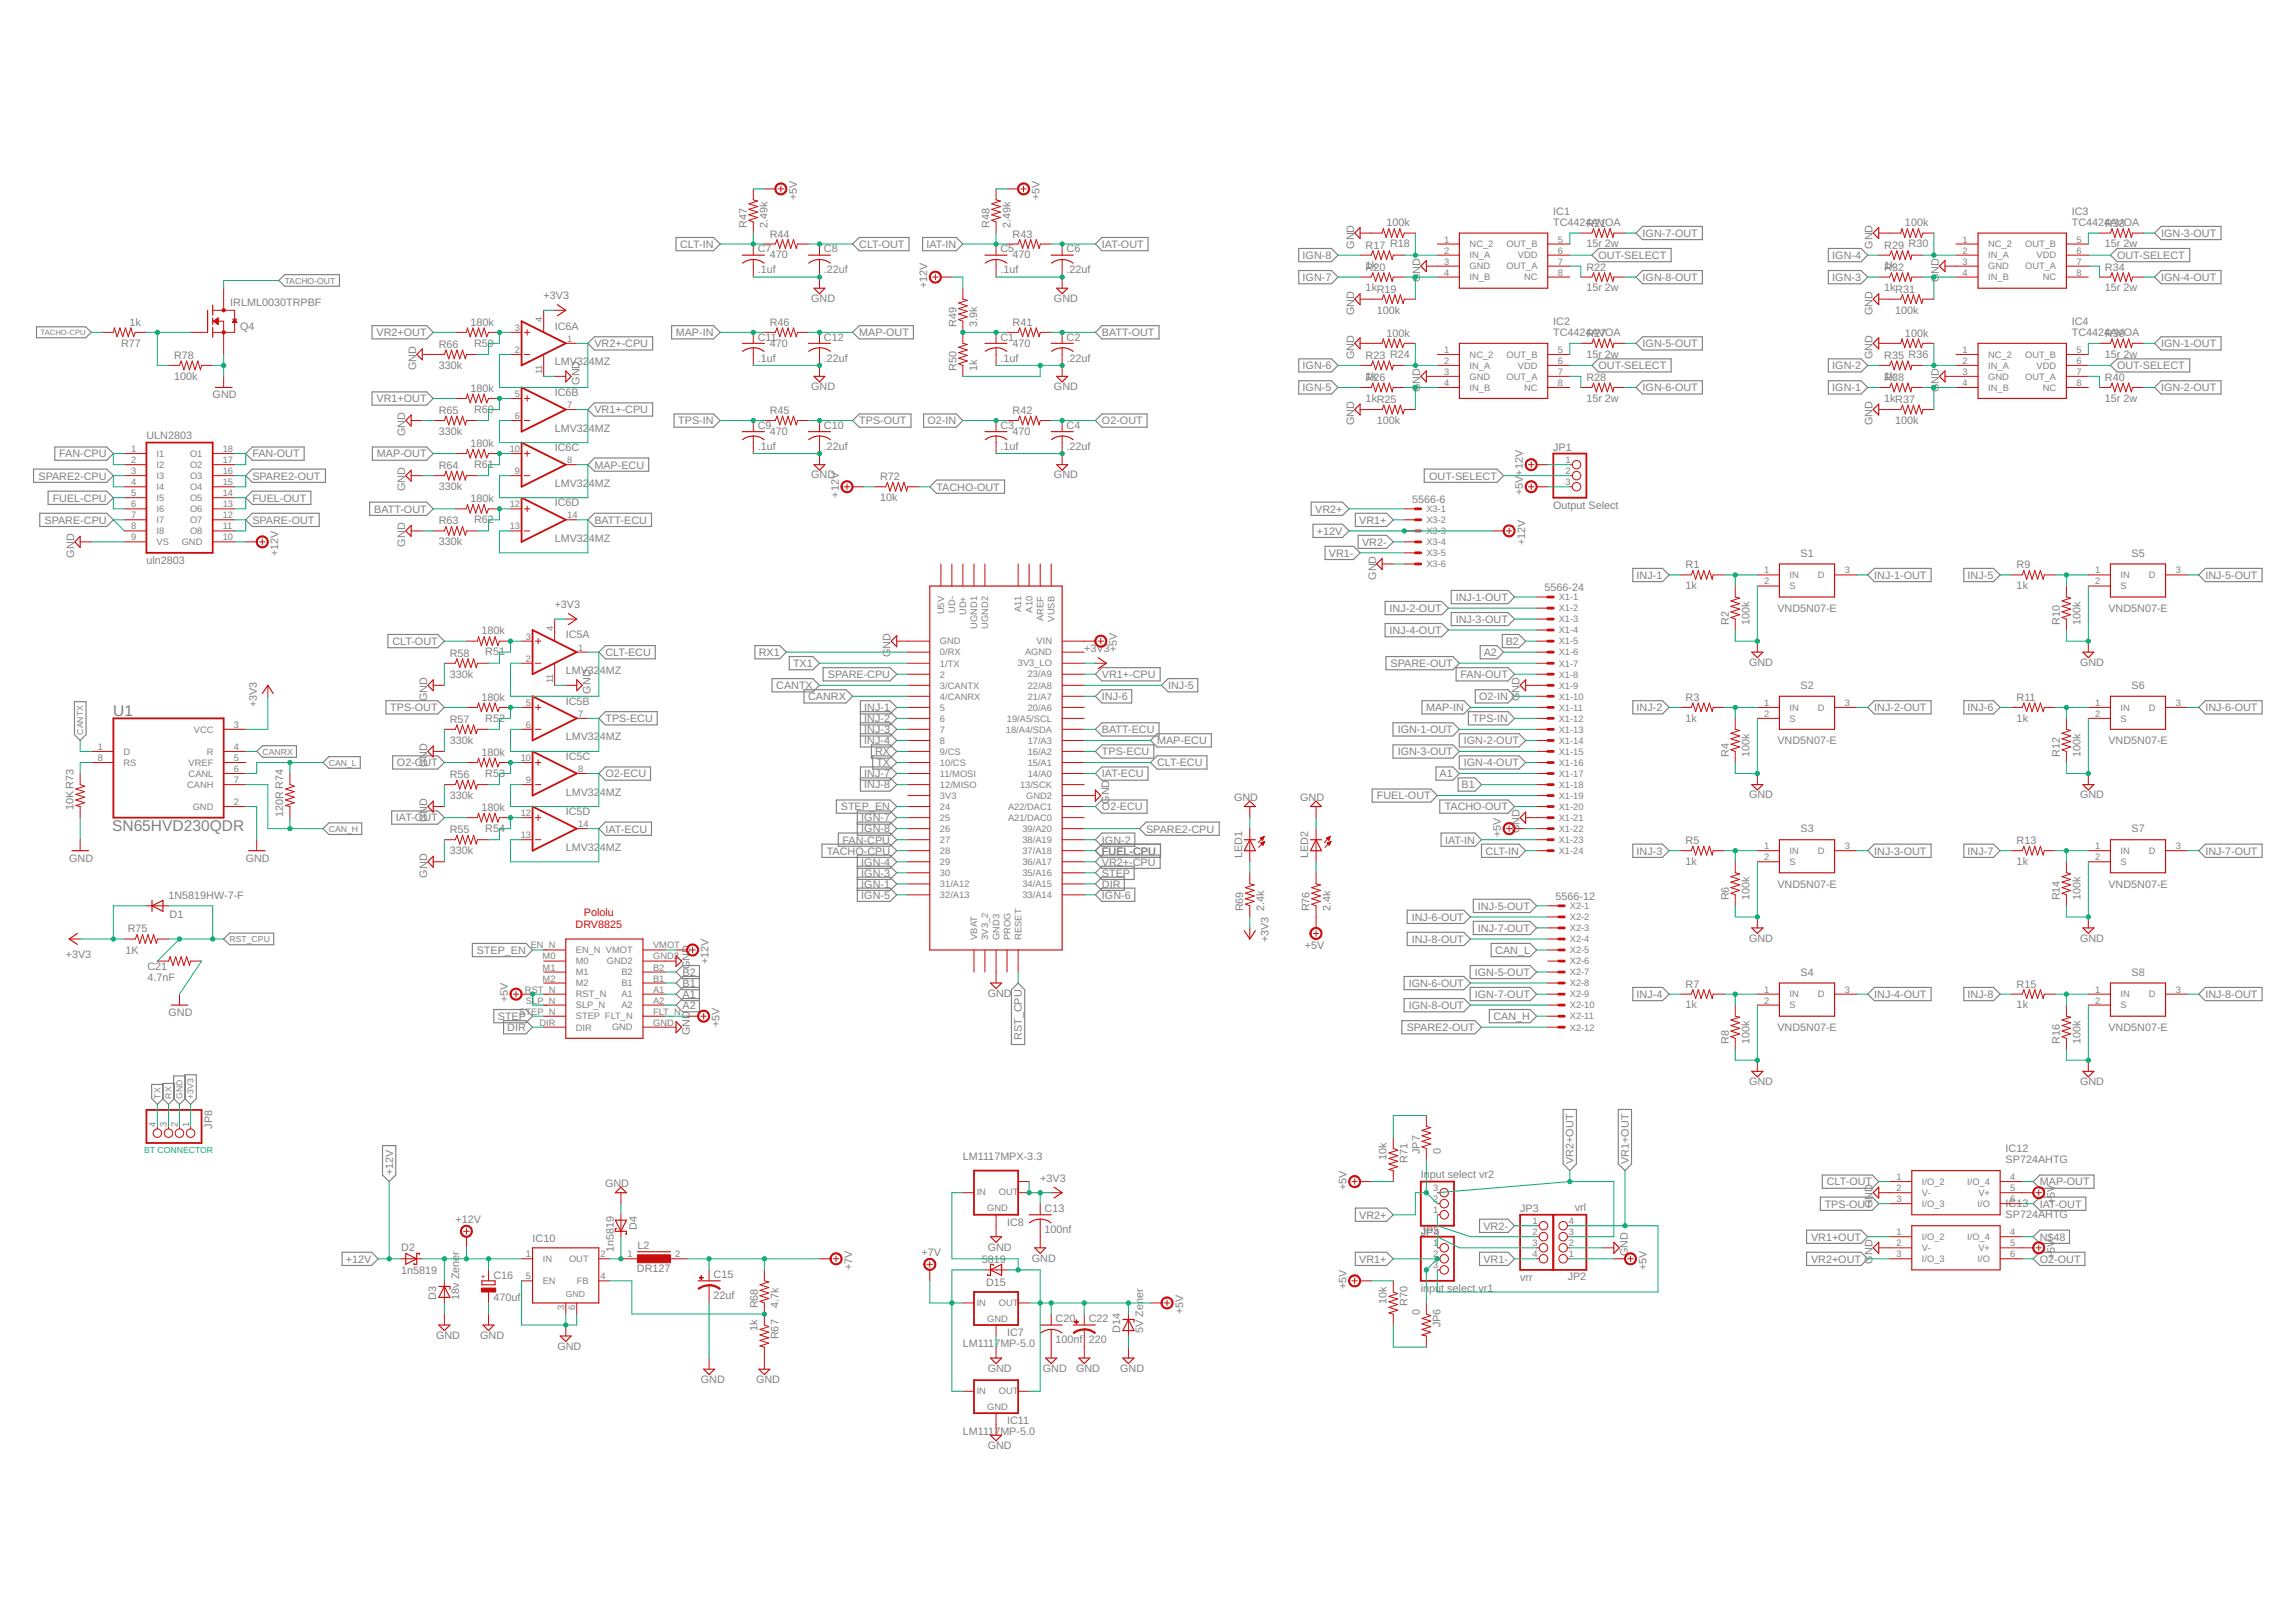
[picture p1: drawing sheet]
<svg xmlns="http://www.w3.org/2000/svg" width="297mm" height="210mm" viewBox="0 0 297 210" stroke-linecap="round" stroke-linejoin="round" font-family="sans-serif">
<defs><g id="words">
<g font-size="2" fill="#808080">
<text x="14.7" y="92.7">U1</text>
<text x="14.5" y="107.5">SN65HVD230QDR</text>
</g>
<g font-size="1.4" fill="#808080">
<text x="96.6" y="29.4" transform="rotate(-90 96.6 29.4)">R47</text>
<text x="99.3" y="29.4" transform="rotate(-90 99.3 29.4)">2.49k</text>
<text x="103.1" y="25.9" transform="rotate(-90 103.1 25.9)">+5V</text>
<text x="128" y="29.4" transform="rotate(-90 128 29.4)">R48</text>
<text x="130.7" y="29.4" transform="rotate(-90 130.7 29.4)">2.49k</text>
<text x="134.5" y="25.9" transform="rotate(-90 134.5 25.9)">+5V</text>
<text x="179.4" y="29.3">100k</text>
<text x="200.9" y="29.2">TC4424AVOA</text>
<text x="200.9" y="27.8">IC1</text>
<text x="205.2" y="29.3">R21</text>
<text x="246.5" y="29.3">100k</text>
<text x="268" y="29.2">TC4424AVOA</text>
<text x="268" y="27.8">IC3</text>
<text x="272.3" y="29.3">R33</text>
<text x="88" y="32.1">CLT-IN</text>
<text x="98" y="35.4">.1uf</text>
<text x="98" y="32.7">C7</text>
<text x="99.6" y="33.4">470</text>
<text x="99.6" y="30.7">R44</text>
<text x="106.6" y="35.4">.22uf</text>
<text x="106.6" y="32.7">C8</text>
<text x="111.2" y="32.1">CLT-OUT</text>
<text x="119.9" y="32.1">IAT-IN</text>
<text x="129.4" y="35.4">.1uf</text>
<text x="129.4" y="32.7">C5</text>
<text x="131" y="33.4">470</text>
<text x="131" y="30.7">R43</text>
<text x="138" y="35.4">.22uf</text>
<text x="138" y="32.7">C6</text>
<text x="142.6" y="32.1">IAT-OUT</text>
<text x="168.5" y="33.5">IGN-8</text>
<text x="175.2" y="32.2" transform="rotate(-90 175.2 32.2)">GND</text>
<text x="176.7" y="34.9">1k</text>
<text x="176.7" y="32.2">R17 R18</text>
<text x="176.7" y="35">R20</text>
<text x="205.2" y="32">15r 2w</text>
<text x="205.2" y="35">R22</text>
<text x="206.8" y="33.5">OUT-SELECT</text>
<text x="212.5" y="30.7">IGN-7-OUT</text>
<text x="237" y="33.5">IGN-4</text>
<text x="242.3" y="32.2" transform="rotate(-90 242.3 32.2)">GND</text>
<text x="243.8" y="34.9">1k</text>
<text x="243.8" y="32.2">R29 R30</text>
<text x="243.8" y="35">R32</text>
<text x="272.3" y="32">15r 2w</text>
<text x="272.3" y="35">R34</text>
<text x="273.9" y="33.5">OUT-SELECT</text>
<text x="279.6" y="30.7">IGN-3-OUT</text>
<text x="29.8" y="39.6">IRLML0030TRPBF</text>
<text x="70.3" y="38.7">+3V3</text>
<text x="104.9" y="39.1">GND</text>
<text x="119.9" y="37.3" transform="rotate(-90 119.9 37.3)">+12V</text>
<text x="136.4" y="39.1">GND</text>
<text x="168.5" y="36.4">IGN-7</text>
<text x="175.2" y="40.8" transform="rotate(-90 175.2 40.8)">GND</text>
<text x="176.7" y="37.7">1kR19</text>
<text x="178.1" y="40.6">100k</text>
<text x="183.7" y="36.5" transform="rotate(-90 183.7 36.5)">GND</text>
<text x="205.2" y="37.7">15r 2w</text>
<text x="212.5" y="36.4">IGN-8-OUT</text>
<text x="237" y="36.4">IGN-3</text>
<text x="242.3" y="40.8" transform="rotate(-90 242.3 40.8)">GND</text>
<text x="243.8" y="37.7">1kR31</text>
<text x="245.2" y="40.6">100k</text>
<text x="250.8" y="36.5" transform="rotate(-90 250.8 36.5)">GND</text>
<text x="272.3" y="37.7">15r 2w</text>
<text x="279.6" y="36.4">IGN-4-OUT</text>
<text x="15.7" y="44.8">R77</text>
<text x="16.7" y="42.1">1k</text>
<text x="22.5" y="46.4">R78</text>
<text x="31.1" y="42.7">Q4</text>
<text x="48.7" y="43.5">VR2+OUT</text>
<text x="53.8" y="47.9" transform="rotate(-90 53.8 47.9)">GND</text>
<text x="56.8" y="47.7">330k</text>
<text x="56.8" y="45">R66</text>
<text x="60.9" y="42.1">180k</text>
<text x="61.3" y="44.8">R59</text>
<text x="71.8" y="47.3">LMV32</text>
<text x="71.8" y="42.6">IC6A</text>
<text x="76.2" y="47.3">4MZ</text>
<text x="76.9" y="44.9">VR2+-CPU</text>
<text x="87.4" y="43.5">MAP-IN</text>
<text x="98" y="46.8">.1uf</text>
<text x="98" y="44.1">C11</text>
<text x="99.6" y="44.9">470</text>
<text x="99.6" y="42.2">R46</text>
<text x="106.6" y="46.8">.22uf</text>
<text x="106.6" y="44.1">C12</text>
<text x="111.2" y="43.5">MAP-OUT</text>
<text x="123.7" y="48" transform="rotate(-90 123.7 48)">R50</text>
<text x="123.7" y="42.3" transform="rotate(-90 123.7 42.3)">R49</text>
<text x="126.4" y="48" transform="rotate(-90 126.4 48)">1k</text>
<text x="126.4" y="42.3" transform="rotate(-90 126.4 42.3)">3.9k</text>
<text x="129.4" y="46.8">.1uf</text>
<text x="129.4" y="44.1">C1</text>
<text x="131" y="44.9">470</text>
<text x="131" y="42.2">R41</text>
<text x="138" y="46.8">.22uf</text>
<text x="138" y="44.1">C2</text>
<text x="142.6" y="43.5">BATT-OUT</text>
<text x="168.5" y="47.8">IGN-6</text>
<text x="175.2" y="46.5" transform="rotate(-90 175.2 46.5)">GND</text>
<text x="176.7" y="46.4">R23 R24</text>
<text x="179.4" y="43.6">100k</text>
<text x="200.9" y="43.5">TC4424AVOA</text>
<text x="200.9" y="42.1">IC2</text>
<text x="205.2" y="46.3">15r 2w</text>
<text x="205.2" y="43.6">R27</text>
<text x="206.8" y="47.8">OUT-SELECT</text>
<text x="212.5" y="44.9">IGN-5-OUT</text>
<text x="237" y="47.8">IGN-2</text>
<text x="242.3" y="46.5" transform="rotate(-90 242.3 46.5)">GND</text>
<text x="243.8" y="46.4">R35 R36</text>
<text x="246.5" y="43.6">100k</text>
<text x="268" y="43.5">TC4424AVOA</text>
<text x="268" y="42.1">IC4</text>
<text x="272.3" y="46.3">15r 2w</text>
<text x="272.3" y="43.6">R39</text>
<text x="273.9" y="47.8">OUT-SELECT</text>
<text x="279.6" y="44.9">IGN-1-OUT</text>
<text x="22.5" y="49.1">100k</text>
<text x="27.5" y="51.6">GND</text>
<text x="48.7" y="52.1">VR1+OUT</text>
<text x="56.8" y="53.6">R65</text>
<text x="60.9" y="50.7">180k</text>
<text x="61.3" y="53.4">R60</text>
<text x="71.8" y="51.2">IC6B</text>
<text x="75" y="49.8" transform="rotate(-90 75 49.8)">GND</text>
<text x="76.9" y="53.5">VR1+-CPU</text>
<text x="99.6" y="53.6">R45</text>
<text x="104.9" y="50.5">GND</text>
<text x="131" y="53.6">R42</text>
<text x="136.4" y="50.5">GND</text>
<text x="168.5" y="50.6">IGN-5</text>
<text x="176.7" y="49.1">1k</text>
<text x="176.7" y="52">1kR25</text>
<text x="176.7" y="49.3">R26</text>
<text x="183.7" y="50.8" transform="rotate(-90 183.7 50.8)">GND</text>
<text x="205.2" y="52">15r 2w</text>
<text x="205.2" y="49.3">R28</text>
<text x="212.5" y="50.6">IGN-6-OUT</text>
<text x="237" y="50.6">IGN-1</text>
<text x="243.8" y="49.1">1k</text>
<text x="243.8" y="52">1kR37</text>
<text x="243.8" y="49.3">R38</text>
<text x="250.8" y="50.8" transform="rotate(-90 250.8 50.8)">GND</text>
<text x="272.3" y="52">15r 2w</text>
<text x="272.3" y="49.3">R40</text>
<text x="279.6" y="50.6">IGN-2-OUT</text>
<text x="7.7" y="59.2">FAN-CPU</text>
<text x="18.9" y="56.8">ULN2803</text>
<text x="32.6" y="59.2">FAN-OUT</text>
<text x="48.8" y="59.2">MAP-OUT</text>
<text x="52.4" y="56.5" transform="rotate(-90 52.4 56.5)">GND</text>
<text x="56.8" y="56.3">330k</text>
<text x="60.9" y="57.8">180k</text>
<text x="71.8" y="55.9">LMV32</text>
<text x="71.8" y="58.3">IC6C</text>
<text x="76.2" y="55.9">4MZ</text>
<text x="87.7" y="54.9">TPS-IN</text>
<text x="98" y="58.2">.1uf</text>
<text x="98" y="55.5">C9</text>
<text x="99.6" y="56.3">470</text>
<text x="106.6" y="58.2">.22uf</text>
<text x="106.6" y="55.5">C10</text>
<text x="111.2" y="54.9">TPS-OUT</text>
<text x="120" y="54.9">O2-IN</text>
<text x="129.4" y="58.2">.1uf</text>
<text x="129.4" y="55.5">C3</text>
<text x="131" y="56.3">470</text>
<text x="138" y="58.2">.22uf</text>
<text x="138" y="55.5">C4</text>
<text x="142.6" y="54.9">O2-OUT</text>
<text x="175.2" y="55" transform="rotate(-90 175.2 55)">GND</text>
<text x="178.1" y="54.9">100k</text>
<text x="200.9" y="58.3">JP1</text>
<text x="242.3" y="55" transform="rotate(-90 242.3 55)">GND</text>
<text x="245.2" y="54.9">100k</text>
<text x="5" y="62.1">SPARE2-CPU</text>
<text x="6.8" y="64.9">FUEL-CPU</text>
<text x="32.6" y="64.9">FUEL-OUT</text>
<text x="32.6" y="62.1">SPARE2-OUT</text>
<text x="52.4" y="63.6" transform="rotate(-90 52.4 63.6)">GND</text>
<text x="56.8" y="63.4">330k</text>
<text x="56.8" y="60.7">R64</text>
<text x="60.9" y="65">180k</text>
<text x="61.3" y="60.5">R61</text>
<text x="71.8" y="63">LMV32</text>
<text x="71.8" y="65.5">IC6D</text>
<text x="76.2" y="63">4MZ</text>
<text x="76.9" y="60.6">MAP-ECU</text>
<text x="104.9" y="61.9">GND</text>
<text x="108.5" y="64.4" transform="rotate(-90 108.5 64.4)">+12V</text>
<text x="113.9" y="64.8">10k</text>
<text x="113.9" y="62.1">R72</text>
<text x="121.2" y="63.5">TACHO-OUT</text>
<text x="136.4" y="61.9">GND</text>
<text x="182.7" y="65.1">5566-6</text>
<text x="184.9" y="62.1">OUT-SELECT</text>
<text x="197" y="64.1" transform="rotate(-90 197 64.1)">+5V+12V</text>
<text x="200.9" y="65.8">Output Select</text>
<text x="5.8" y="67.8">SPARE-CPU</text>
<text x="32.6" y="67.8">SPARE-OUT</text>
<text x="36" y="72" transform="rotate(-90 36 72)">+12V</text>
<text x="48.4" y="66.3">BATT-OUT</text>
<text x="52.4" y="70.7" transform="rotate(-90 52.4 70.7)">GND</text>
<text x="56.8" y="70.6">330k</text>
<text x="56.8" y="67.9">R63</text>
<text x="61.3" y="67.7">R62</text>
<text x="71.8" y="70.1">LMV32</text>
<text x="76.2" y="70.1">4MZ</text>
<text x="76.9" y="67.8">BATT-ECU</text>
<text x="170.1" y="66.3">VR2+</text>
<text x="170.4" y="69.2">+12V</text>
<text x="175.9" y="67.8">VR1+</text>
<text x="176.2" y="70.6">VR2-</text>
<text x="197.3" y="70.6" transform="rotate(-90 197.3 70.6)">+12V</text>
<text x="9.6" y="72.2" transform="rotate(-90 9.6 72.2)">GND</text>
<text x="18.9" y="73">uln2803</text>
<text x="171.9" y="72">VR1-</text>
<text x="178" y="75" transform="rotate(-90 178 75)">GND</text>
<text x="188.3" y="77.8">INJ-1-OUT</text>
<text x="199.8" y="76.5">5566-24</text>
<text x="211.7" y="74.9">INJ-1</text>
<text x="218.1" y="76.3">1k</text>
<text x="218.1" y="73.6">R1</text>
<text x="232.9" y="72">S1</text>
<text x="242.5" y="74.9">INJ-1-OUT</text>
<text x="254.6" y="74.9">INJ-5</text>
<text x="260.9" y="76.3">1k</text>
<text x="260.9" y="73.6">R9</text>
<text x="275.8" y="72">S5</text>
<text x="285.3" y="74.9">INJ-5-OUT</text>
<text x="50.8" y="83.5">CLT-OUT</text>
<text x="62.3" y="82.1">180k</text>
<text x="71.8" y="78.7">+3V3</text>
<text x="73.2" y="82.6">IC5A</text>
<text x="179.8" y="79.2">INJ-2-OUT</text>
<text x="179.8" y="82">INJ-4-OUT</text>
<text x="188.3" y="80.6">INJ-3-OUT</text>
<text x="194.8" y="83.5">B2</text>
<text x="223.7" y="80.8" transform="rotate(-90 223.7 80.8)">R2</text>
<text x="226.4" y="80.8" transform="rotate(-90 226.4 80.8)">100k</text>
<text x="229.9" y="79.2">VND5N07-E</text>
<text x="266.5" y="80.8" transform="rotate(-90 266.5 80.8)">R10</text>
<text x="269.2" y="80.8" transform="rotate(-90 269.2 80.8)">100k</text>
<text x="272.8" y="79.2">VND5N07-E</text>
<text x="58.2" y="87.7">330k</text>
<text x="58.2" y="85">R58</text>
<text x="62.8" y="84.8">R51</text>
<text x="73.2" y="87.3">LMV32</text>
<text x="76.4" y="89.8" transform="rotate(-90 76.4 89.8)">GND</text>
<text x="77.6" y="87.3">4MZ</text>
<text x="78.3" y="84.9">CLT-ECU</text>
<text x="98.2" y="84.9">RX1</text>
<text x="100.4" y="89.2">CANTX</text>
<text x="102.6" y="86.3">TX1</text>
<text x="107.1" y="87.7">SPARE-CPU</text>
<text x="115.2" y="85" transform="rotate(-90 115.2 85)">GND</text>
<text x="140.3" y="84.4">+3V3</text>
<text x="142.6" y="87.8">VR1+-CPU</text>
<text x="144.5" y="84.4" transform="rotate(-90 144.5 84.4)">+5V</text>
<text x="151.1" y="89.2">INJ-5</text>
<text x="179.9" y="86.3">SPARE-OUT</text>
<text x="189" y="87.7">FAN-OUT</text>
<text x="192" y="84.9">A2</text>
<text x="226.3" y="86.2">GND</text>
<text x="232.9" y="89.2">S2</text>
<text x="269.1" y="86.2">GND</text>
<text x="275.8" y="89.2">S6</text>
<text x="33.2" y="91.5" transform="rotate(-90 33.2 91.5)">+3V3</text>
<text x="50.5" y="92">TPS-OUT</text>
<text x="55.3" y="90.7" transform="rotate(-90 55.3 90.7)">GND</text>
<text x="58.2" y="93.5">R57</text>
<text x="62.3" y="90.7">180k</text>
<text x="62.8" y="93.4">R52</text>
<text x="73.2" y="95.8">LMV32</text>
<text x="73.2" y="91.2">IC5B</text>
<text x="77.6" y="95.8">4MZ</text>
<text x="78.3" y="93.5">TPS-ECU</text>
<text x="104.6" y="90.6">CANRX</text>
<text x="111.8" y="92">INJ-1</text>
<text x="111.8" y="93.5">INJ-2</text>
<text x="111.8" y="94.9">INJ-3</text>
<text x="142.6" y="90.6">INJ-6</text>
<text x="142.6" y="94.9">BATT-ECU</text>
<text x="180.8" y="94.9">IGN-1-OUT</text>
<text x="184.5" y="92">MAP-IN</text>
<text x="190.5" y="93.5">TPS-IN</text>
<text x="191.4" y="90.6">O2-IN</text>
<text x="196.6" y="90.7" transform="rotate(-90 196.6 90.7)">GND</text>
<text x="211.7" y="92">INJ-2</text>
<text x="218.1" y="93.4">1k</text>
<text x="218.1" y="90.7">R3</text>
<text x="242.5" y="92">INJ-2-OUT</text>
<text x="254.6" y="92">INJ-6</text>
<text x="260.9" y="93.4">1k</text>
<text x="260.9" y="90.7">R11</text>
<text x="285.3" y="92">INJ-6-OUT</text>
<text x="51.4" y="99.2">O2-OUT</text>
<text x="55.3" y="99.3" transform="rotate(-90 55.3 99.3)">GND</text>
<text x="58.2" y="96.2">330k</text>
<text x="58.2" y="100.7">R56</text>
<text x="62.3" y="97.8">180k</text>
<text x="62.8" y="100.5">R53</text>
<text x="73.2" y="98.3">IC5C</text>
<text x="78.3" y="100.6">O2-ECU</text>
<text x="111.8" y="96.3">INJ-4</text>
<text x="111.8" y="100.6">INJ-7</text>
<text x="113.2" y="97.7">RX</text>
<text x="113.4" y="99.2">TX</text>
<text x="142.6" y="97.7">TPS-ECU</text>
<text x="142.6" y="100.6">IAT-ECU</text>
<text x="149.7" y="96.3">MAP-ECU</text>
<text x="149.7" y="99.2">CLT-ECU</text>
<text x="180.8" y="97.7">IGN-3-OUT</text>
<text x="186.2" y="100.6">A1</text>
<text x="189.4" y="96.3">IGN-2-OUT</text>
<text x="189.4" y="99.2">IGN-4-OUT</text>
<text x="223.7" y="98" transform="rotate(-90 223.7 98)">R4</text>
<text x="226.4" y="98" transform="rotate(-90 226.4 98)">100k</text>
<text x="229.9" y="96.3">VND5N07-E</text>
<text x="266.5" y="98" transform="rotate(-90 266.5 98)">R12</text>
<text x="269.2" y="98" transform="rotate(-90 269.2 98)">100k</text>
<text x="272.8" y="96.3">VND5N07-E</text>
<text x="9.5" y="104.9" transform="rotate(-90 9.5 104.9)">10K R73</text>
<text x="36.6" y="105.7" transform="rotate(-90 36.6 105.7)">120R R74</text>
<text x="51.2" y="106.3">IAT-OUT</text>
<text x="55.3" y="106.4" transform="rotate(-90 55.3 106.4)">GND</text>
<text x="58.2" y="103.4">330k</text>
<text x="58.2" y="107.8">R55</text>
<text x="62.3" y="104.9">180k</text>
<text x="62.8" y="107.6">R54</text>
<text x="73.2" y="103">LMV32</text>
<text x="73.2" y="105.5">IC5D</text>
<text x="77.6" y="103">4MZ</text>
<text x="78.3" y="107.7">IAT-ECU</text>
<text x="108.8" y="104.9">STEP_EN</text>
<text x="111.4" y="107.7">IGN-8</text>
<text x="111.4" y="106.3">IGN-7</text>
<text x="111.8" y="102">INJ-8</text>
<text x="142.6" y="104.9">O2-ECU</text>
<text x="143.5" y="104" transform="rotate(-90 143.5 104)">GND</text>
<text x="148.3" y="107.7">SPARE2-CPU</text>
<text x="159.6" y="103.6">GND</text>
<text x="168.2" y="103.6">GND</text>
<text x="178.1" y="103.5">FUEL-OUT</text>
<text x="186.9" y="104.9">TACHO-OUT</text>
<text x="189.1" y="102">B1</text>
<text x="196.6" y="107.9" transform="rotate(-90 196.6 107.9)">GND</text>
<text x="226.3" y="103.3">GND</text>
<text x="232.9" y="107.7">S3</text>
<text x="269.1" y="103.3">GND</text>
<text x="275.8" y="107.7">S7</text>
<text x="8.9" y="111.5">GND</text>
<text x="31.8" y="111.5">GND</text>
<text x="55.3" y="113.6" transform="rotate(-90 55.3 113.6)">GND</text>
<text x="58.2" y="110.5">330k</text>
<text x="73.2" y="110.1">LMV32</text>
<text x="77.6" y="110.1">4MZ</text>
<text x="107" y="110.6">TACHO-CPU</text>
<text x="109" y="109.2">FAN-CPU</text>
<text x="111.4" y="112">IGN-4</text>
<text x="111.4" y="113.4">IGN-3</text>
<text x="142.6" y="109.2">IGN-2</text>
<text x="142.6" y="110.6">FUEL-CPU</text>
<text x="142.6" y="113.4">STEP</text>
<text x="142.6" y="112">VR2+-CPU</text>
<text x="160.7" y="111" transform="rotate(-90 160.7 111)">LED1</text>
<text x="169.3" y="111" transform="rotate(-90 169.3 111)">LED2</text>
<text x="187" y="109.2">IAT-IN</text>
<text x="192.2" y="110.6">CLT-IN</text>
<text x="194.2" y="108.3" transform="rotate(-90 194.2 108.3)">+5V</text>
<text x="211.7" y="110.6">INJ-3</text>
<text x="218.1" y="111.9">1k</text>
<text x="218.1" y="109.2">R5</text>
<text x="242.5" y="110.6">INJ-3-OUT</text>
<text x="254.6" y="110.6">INJ-7</text>
<text x="260.9" y="111.9">1k</text>
<text x="260.9" y="109.2">R13</text>
<text x="285.3" y="110.6">INJ-7-OUT</text>
<text x="21.8" y="116.4">1N5819HW-7-F</text>
<text x="21.9" y="118.8">D1</text>
<text x="111.4" y="114.9">IGN-1</text>
<text x="111.4" y="116.3">IGN-5</text>
<text x="142.6" y="116.3">IGN-6</text>
<text x="142.6" y="114.9">DIR</text>
<text x="160.8" y="117.9" transform="rotate(-90 160.8 117.9)">R69</text>
<text x="163.5" y="117.9" transform="rotate(-90 163.5 117.9)">2.4k</text>
<text x="169.4" y="117.9" transform="rotate(-90 169.4 117.9)">R76</text>
<text x="172.1" y="117.9" transform="rotate(-90 172.1 117.9)">2.4k</text>
<text x="182.6" y="119.2">INJ-6-OUT</text>
<text x="191.2" y="117.7">INJ-5-OUT</text>
<text x="201.2" y="116.4">5566-12</text>
<text x="223.7" y="116.5" transform="rotate(-90 223.7 116.5)">R6</text>
<text x="226.4" y="116.5" transform="rotate(-90 226.4 116.5)">100k</text>
<text x="229.9" y="114.9">VND5N07-E</text>
<text x="266.5" y="116.5" transform="rotate(-90 266.5 116.5)">R14</text>
<text x="269.2" y="116.5" transform="rotate(-90 269.2 116.5)">100k</text>
<text x="272.8" y="114.9">VND5N07-E</text>
<text x="8.5" y="123.9">+3V3</text>
<text x="16.2" y="123.5">1K</text>
<text x="16.5" y="120.6">R75</text>
<text x="19.1" y="125.6">C21</text>
<text x="61.7" y="123.4">STEP_EN</text>
<text x="89.2" y="125.4" transform="rotate(-90 89.2 125.4)">GND</text>
<text x="91.7" y="124.8" transform="rotate(-90 91.7 124.8)">+12V</text>
<text x="164.1" y="122" transform="rotate(-90 164.1 122)">+3V3</text>
<text x="168.8" y="122.9">+5V</text>
<text x="182.6" y="122">INJ-8-OUT</text>
<text x="191.2" y="120.6">INJ-7-OUT</text>
<text x="193.4" y="123.4">CAN_L</text>
<text x="226.3" y="121.9">GND</text>
<text x="269.1" y="121.9">GND</text>
<text x="19.1" y="127">4.7nF</text>
<text x="21.8" y="131.5">GND</text>
<text x="64.4" y="132">STEP</text>
<text x="65.7" y="129.7" transform="rotate(-90 65.7 129.7)">+5V</text>
<text x="88.3" y="129.1">A1</text>
<text x="88.3" y="130.6">A2</text>
<text x="88.3" y="127.7">B1</text>
<text x="88.3" y="126.3">B2</text>
<text x="127.8" y="129">GND</text>
<text x="182.3" y="127.7">IGN-6-OUT</text>
<text x="182.3" y="130.6">IGN-8-OUT</text>
<text x="190.8" y="129.1">IGN-7-OUT</text>
<text x="190.8" y="126.3">IGN-5-OUT</text>
<text x="193.2" y="132">CAN_H</text>
<text x="211.7" y="129.1">INJ-4</text>
<text x="218.1" y="130.5">1k</text>
<text x="218.1" y="127.8">R7</text>
<text x="232.9" y="126.3">S4</text>
<text x="242.5" y="129.1">INJ-4-OUT</text>
<text x="254.6" y="129.1">INJ-8</text>
<text x="260.9" y="130.5">1k</text>
<text x="260.9" y="127.8">R15</text>
<text x="275.8" y="126.3">S8</text>
<text x="285.3" y="129.1">INJ-8-OUT</text>
<text x="65.6" y="133.4">DIR</text>
<text x="89.2" y="134" transform="rotate(-90 89.2 134)">GND</text>
<text x="93.1" y="133" transform="rotate(-90 93.1 133)">+5V</text>
<text x="132.2" y="134.6" transform="rotate(-90 132.2 134.6)">RST_CPU</text>
<text x="182" y="133.4">SPARE2-OUT</text>
<text x="223.7" y="135.1" transform="rotate(-90 223.7 135.1)">R8</text>
<text x="226.4" y="135.1" transform="rotate(-90 226.4 135.1)">100k</text>
<text x="229.9" y="133.4">VND5N07-E</text>
<text x="266.5" y="135.1" transform="rotate(-90 266.5 135.1)">R16</text>
<text x="269.2" y="135.1" transform="rotate(-90 269.2 135.1)">100k</text>
<text x="272.8" y="133.4">VND5N07-E</text>
<text x="226.3" y="140.4">GND</text>
<text x="269.1" y="140.4">GND</text>
<text x="27.4" y="146" transform="rotate(-90 27.4 146)">JP8</text>
<text x="183.7" y="149.3" transform="rotate(-90 183.7 149.3)">JP7</text>
<text x="186.4" y="149.3" transform="rotate(-90 186.4 149.3)">0</text>
<text x="259.5" y="149.1">IC12</text>
<text x="50.8" y="152.1" transform="rotate(-90 50.8 152.1)">+12V</text>
<text x="78.3" y="153.6">GND</text>
<text x="124.6" y="150.1">LM1117MPX-3.3</text>
<text x="134.6" y="152.9">+3V3</text>
<text x="174.2" y="154" transform="rotate(-90 174.2 154)">+5V</text>
<text x="179.4" y="150.2" transform="rotate(-90 179.4 150.2)">10k</text>
<text x="182.1" y="150.5" transform="rotate(-90 182.1 150.5)">R71</text>
<text x="183.8" y="152.5">Input select vr2</text>
<text x="203.6" y="150.6" transform="rotate(-90 203.6 150.6)">VR2+OUT</text>
<text x="210.7" y="150.6" transform="rotate(-90 210.7 150.6)">VR1+OUT</text>
<text x="236.3" y="153.4">CLT-OUT</text>
<text x="259.5" y="150.5">SP724AHTG</text>
<text x="263.9" y="153.4">MAP-OUT</text>
<text x="265.8" y="155.8" transform="rotate(-90 265.8 155.8)">+5V</text>
<text x="51.9" y="161.8">D2</text>
<text x="58.9" y="158.3">+12V</text>
<text x="68.9" y="160.8">IC10</text>
<text x="79.4" y="162" transform="rotate(-90 79.4 162)">1n5819</text>
<text x="82.4" y="159.1" transform="rotate(-90 82.4 159.1)">D4</text>
<text x="82.5" y="161.6">L2</text>
<text x="127.8" y="161.8">GND</text>
<text x="130.3" y="158.6">IC8</text>
<text x="135.1" y="159.6">100nf</text>
<text x="135.1" y="156.8">C13</text>
<text x="175.9" y="157.7">VR2+</text>
<text x="183.8" y="160">JP4</text>
<text x="183.8" y="159.7">JP5</text>
<text x="191.9" y="159.1">VR2-</text>
<text x="196.7" y="156.8">JP3</text>
<text x="203.7" y="156.8">vrl</text>
<text x="234.3" y="160.5">VR1+OUT</text>
<text x="236.1" y="156.3">TPS-OUT</text>
<text x="242.3" y="156.4" transform="rotate(-90 242.3 156.4)">GND</text>
<text x="259.5" y="157.7">SP724AHTG</text>
<text x="259.5" y="156.3">IC13</text>
<text x="263.9" y="156.3">IAT-OUT</text>
<text x="263.9" y="160.6">N$48</text>
<text x="44.8" y="163.4">+12V</text>
<text x="51.9" y="164.8">1n5819</text>
<text x="63.8" y="165.5">C16</text>
<text x="82.4" y="164.6">DR127</text>
<text x="92.3" y="165.4">C15</text>
<text x="110.2" y="164.4" transform="rotate(-90 110.2 164.4)">+7V</text>
<text x="119.2" y="162.5">+7V</text>
<text x="127" y="163.4">5819</text>
<text x="127.6" y="166.4">D15</text>
<text x="133.5" y="163.3">GND</text>
<text x="174.2" y="166.8" transform="rotate(-90 174.2 166.8)">+5V</text>
<text x="175.9" y="163.4">VR1+</text>
<text x="183.8" y="167.2">in</text>
<text x="184.9" y="167.2">put select vr1</text>
<text x="191.9" y="163.4">VR1-</text>
<text x="196.7" y="165.8">vrr</text>
<text x="202.8" y="165.7">JP2</text>
<text x="210.6" y="162.5" transform="rotate(-90 210.6 162.5)">GND</text>
<text x="213" y="164.4" transform="rotate(-90 213 164.4)">+5V</text>
<text x="234.3" y="163.4">VR2+OUT</text>
<text x="242.3" y="163.5" transform="rotate(-90 242.3 163.5)">GND</text>
<text x="263.9" y="163.4">O2-OUT</text>
<text x="265.8" y="162.9" transform="rotate(-90 265.8 162.9)">+5V</text>
<text x="56.4" y="168.2" transform="rotate(-90 56.4 168.2)">D3</text>
<text x="56.4" y="173.3">GND</text>
<text x="59.4" y="168.2" transform="rotate(-90 59.4 168.2)">18v Zener</text>
<text x="62.1" y="173.3">GND</text>
<text x="63.8" y="168.3">470uf</text>
<text x="92.3" y="168.1">22uf</text>
<text x="98" y="172.2" transform="rotate(-90 98 172.2)">1k</text>
<text x="98" y="169.3" transform="rotate(-90 98 169.3)">R68</text>
<text x="100.7" y="173.3" transform="rotate(-90 100.7 173.3)">R67</text>
<text x="100.7" y="169.3" transform="rotate(-90 100.7 169.3)">4.7k</text>
<text x="130.3" y="172.9">IC7</text>
<text x="136.6" y="173.8">100nf 220</text>
<text x="136.6" y="171.1">C20</text>
<text x="140.8" y="171.1">C22</text>
<text x="144.9" y="172.5" transform="rotate(-90 144.9 172.5)">D14</text>
<text x="147.9" y="172.5" transform="rotate(-90 147.9 172.5)">5V Zener</text>
<text x="153" y="170.1" transform="rotate(-90 153 170.1)">+5V</text>
<text x="179.4" y="168.7" transform="rotate(-90 179.4 168.7)">10k</text>
<text x="182.1" y="169" transform="rotate(-90 182.1 169)">R70</text>
<text x="183.7" y="170.1" transform="rotate(-90 183.7 170.1)">0</text>
<text x="186.4" y="171.7" transform="rotate(-90 186.4 171.7)">JP6</text>
<text x="72.1" y="174.7">GND</text>
<text x="90.7" y="179">GND</text>
<text x="97.8" y="179">GND</text>
<text x="124.6" y="174.3">LM1117MP-5.0</text>
<text x="127.8" y="177.5">GND</text>
<text x="134.9" y="177.5">GND</text>
<text x="139.2" y="177.5">GND</text>
<text x="144.9" y="177.5">GND</text>
<text x="124.6" y="185.7">LM1117MP-5.0</text>
<text x="130.3" y="184.3">IC11</text>
<text x="127.8" y="187.5">GND</text>
</g>
<g font-size="1.4" fill="#c90d0c">
<text x="75.5" y="118.6">Pololu</text>
<text x="74.5" y="120.1">DRV8825</text>
</g>
<g font-size="1.2" fill="#808080">
<text x="186.8" y="31.4">1</text>
<text x="186.8" y="32.8">2</text>
<text x="186.8" y="34.2">3</text>
<text x="186.8" y="35.7">4</text>
<text x="190.1" y="32">NC_2</text>
<text x="190.1" y="33.4">IN_A</text>
<text x="190.1" y="34.9">GND</text>
<text x="194.9" y="32">OUT_B</text>
<text x="194.9" y="34.9">OUT_A</text>
<text x="196.4" y="33.4">VDD</text>
<text x="201.5" y="31.4">5</text>
<text x="201.5" y="32.8">6</text>
<text x="201.5" y="34.2">7</text>
<text x="201.5" y="35.7">8</text>
<text x="253.9" y="31.4">1</text>
<text x="253.9" y="32.8">2</text>
<text x="253.9" y="34.2">3</text>
<text x="253.9" y="35.7">4</text>
<text x="257.2" y="32">NC_2</text>
<text x="257.2" y="33.4">IN_A</text>
<text x="257.2" y="34.9">GND</text>
<text x="262" y="32">OUT_B</text>
<text x="262" y="34.9">OUT_A</text>
<text x="263.5" y="33.4">VDD</text>
<text x="268.6" y="31.4">5</text>
<text x="268.6" y="32.8">6</text>
<text x="268.6" y="34.2">7</text>
<text x="268.6" y="35.7">8</text>
<text x="70.1" y="41.7" transform="rotate(-90 70.1 41.7)">4</text>
<text x="190.1" y="36.3">IN_B</text>
<text x="197.2" y="36.3">NC</text>
<text x="257.2" y="36.3">IN_B</text>
<text x="264.3" y="36.3">NC</text>
<text x="66.6" y="45.7">2</text>
<text x="66.6" y="42.8">3</text>
<text x="73.4" y="44.2">1</text>
<text x="186.8" y="45.7">1</text>
<text x="186.8" y="47.1">2</text>
<text x="190.1" y="46.3">NC_2</text>
<text x="190.1" y="47.7">IN_A</text>
<text x="194.9" y="46.3">OUT_B</text>
<text x="196.4" y="47.7">VDD</text>
<text x="201.5" y="45.7">5</text>
<text x="201.5" y="47.1">6</text>
<text x="253.9" y="45.7">1</text>
<text x="253.9" y="47.1">2</text>
<text x="257.2" y="46.3">NC_2</text>
<text x="257.2" y="47.7">IN_A</text>
<text x="262" y="46.3">OUT_B</text>
<text x="263.5" y="47.7">VDD</text>
<text x="268.6" y="45.7">5</text>
<text x="268.6" y="47.1">6</text>
<text x="66.6" y="51.4">5</text>
<text x="70.1" y="48.4" transform="rotate(-90 70.1 48.4)">11</text>
<text x="73.4" y="52.8">7</text>
<text x="186.8" y="48.5">3</text>
<text x="186.8" y="49.9">4</text>
<text x="190.1" y="49.1">GND</text>
<text x="190.1" y="50.6">IN_B</text>
<text x="194.9" y="49.1">OUT_A</text>
<text x="197.2" y="50.6">NC</text>
<text x="201.5" y="48.5">7</text>
<text x="201.5" y="49.9">8</text>
<text x="253.9" y="48.5">3</text>
<text x="253.9" y="49.9">4</text>
<text x="257.2" y="49.1">GND</text>
<text x="257.2" y="50.6">IN_B</text>
<text x="262" y="49.1">OUT_A</text>
<text x="264.3" y="50.6">NC</text>
<text x="268.6" y="48.5">7</text>
<text x="268.6" y="49.9">8</text>
<text x="17" y="58.5">1</text>
<text x="17" y="59.9">2</text>
<text x="20.3" y="59.1">I1</text>
<text x="24.6" y="59.1">O1</text>
<text x="28.8" y="58.5">18</text>
<text x="28.8" y="59.9">17</text>
<text x="65.9" y="58.5">10</text>
<text x="66.6" y="54.2">6</text>
<text x="73.4" y="59.9">8</text>
<text x="202.5" y="59.9">1</text>
<text x="17" y="61.4">3</text>
<text x="17" y="62.8">4</text>
<text x="17" y="64.2">5</text>
<text x="17" y="65.6">6</text>
<text x="20.3" y="60.6">I2</text>
<text x="20.3" y="62">I3</text>
<text x="20.3" y="63.4">I4</text>
<text x="20.3" y="64.8">I5</text>
<text x="24.6" y="60.6">O2</text>
<text x="24.6" y="62">O3</text>
<text x="24.6" y="63.4">O4</text>
<text x="24.6" y="64.8">O5</text>
<text x="28.8" y="61.4">16</text>
<text x="28.8" y="62.8">15</text>
<text x="28.8" y="64.2">14</text>
<text x="28.8" y="65.6">13</text>
<text x="65.9" y="65.6">12</text>
<text x="66.6" y="61.4">9</text>
<text x="202.5" y="61.4">2</text>
<text x="202.5" y="62.8">3</text>
<text x="17" y="67.1">7</text>
<text x="17" y="68.5">8</text>
<text x="17" y="69.9">9</text>
<text x="20.3" y="66.3">I6</text>
<text x="20.3" y="67.7">I7</text>
<text x="20.3" y="69.1">I8</text>
<text x="20.3" y="70.6">VS</text>
<text x="23.5" y="70.5">GND</text>
<text x="24.6" y="69.1">O8</text>
<text x="24.6" y="66.3">O6</text>
<text x="24.6" y="67.7">O7</text>
<text x="28.8" y="68.5">11</text>
<text x="28.8" y="67.1">12</text>
<text x="28.8" y="69.9">10</text>
<text x="65.9" y="68.5">13</text>
<text x="73.4" y="67.1">14</text>
<text x="184.5" y="66.3">X3-1</text>
<text x="184.5" y="67.7">X3-2</text>
<text x="184.5" y="69.1">X3-3</text>
<text x="184.5" y="70.6">X3-4</text>
<text x="184.5" y="72">X3-5</text>
<text x="184.5" y="73.4">X3-6</text>
<text x="201.7" y="77.7">X1-1</text>
<text x="228.2" y="74.2">1</text>
<text x="228.2" y="75.6">2</text>
<text x="231.5" y="74.8">IN</text>
<text x="231.5" y="76.3">S</text>
<text x="235.2" y="74.8">D</text>
<text x="238.7" y="74.2">3</text>
<text x="271" y="74.2">1</text>
<text x="271" y="75.6">2</text>
<text x="274.3" y="74.8">IN</text>
<text x="274.3" y="76.3">S</text>
<text x="278" y="74.8">D</text>
<text x="281.5" y="74.2">3</text>
<text x="68" y="82.8">3</text>
<text x="71.6" y="81.7" transform="rotate(-90 71.6 81.7)">4</text>
<text x="121.6" y="83.4">GND</text>
<text x="122.1" y="79.5" transform="rotate(-90 122.1 79.5)">U5V</text>
<text x="123.6" y="79.3" transform="rotate(-90 123.6 79.3)">UD-</text>
<text x="125" y="79.6" transform="rotate(-90 125 79.6)">UD+</text>
<text x="126.4" y="81.4" transform="rotate(-90 126.4 81.4)">UGND1</text>
<text x="127.8" y="81.4" transform="rotate(-90 127.8 81.4)">UGND2</text>
<text x="132.1" y="79.2" transform="rotate(-90 132.1 79.2)">A11</text>
<text x="133.6" y="79.3" transform="rotate(-90 133.6 79.3)">A10</text>
<text x="134.1" y="83.4">VIN</text>
<text x="135" y="80.4" transform="rotate(-90 135 80.4)">AREF</text>
<text x="136.4" y="80.4" transform="rotate(-90 136.4 80.4)">VUSB</text>
<text x="201.7" y="79.1">X1-2</text>
<text x="201.7" y="80.5">X1-3</text>
<text x="201.7" y="82">X1-4</text>
<text x="201.7" y="83.4">X1-5</text>
<text x="68" y="85.6">2</text>
<text x="71.6" y="88.4" transform="rotate(-90 71.6 88.4)">11</text>
<text x="74.8" y="84.2">1</text>
<text x="121.6" y="86.3">1/TX</text>
<text x="121.6" y="87.7">2</text>
<text x="121.6" y="89.1">3/CANTX</text>
<text x="121.6" y="84.8">0/RX</text>
<text x="131.7" y="86.2">3V3_LO</text>
<text x="132.6" y="84.8">AGND</text>
<text x="133" y="87.7">23/A9</text>
<text x="133" y="89.1">22/A8</text>
<text x="201.7" y="84.8">X1-6</text>
<text x="201.7" y="86.3">X1-7</text>
<text x="201.7" y="87.7">X1-8</text>
<text x="201.7" y="89.1">X1-9</text>
<text x="25.1" y="94.8">VCC</text>
<text x="30.2" y="94.2">3</text>
<text x="68" y="94.2">6</text>
<text x="68" y="91.3">5</text>
<text x="74.8" y="92.8">7</text>
<text x="121.6" y="90.5">4/CANRX</text>
<text x="121.6" y="92">5</text>
<text x="121.6" y="93.4">6</text>
<text x="121.6" y="94.8">7</text>
<text x="130.1" y="94.8">18/A4/SDA</text>
<text x="130.3" y="93.4">19/A5/SCL</text>
<text x="133" y="90.5">21/A7</text>
<text x="133" y="92">20/A6</text>
<text x="201.7" y="90.5">X1-10</text>
<text x="201.7" y="92">X1-11</text>
<text x="201.7" y="93.4">X1-12</text>
<text x="201.7" y="94.8">X1-13</text>
<text x="228.2" y="91.3">1</text>
<text x="228.2" y="92.8">2</text>
<text x="231.5" y="92">IN</text>
<text x="231.5" y="93.4">S</text>
<text x="235.2" y="92">D</text>
<text x="238.7" y="91.3">3</text>
<text x="271" y="91.3">1</text>
<text x="271" y="92.8">2</text>
<text x="274.3" y="92">IN</text>
<text x="274.3" y="93.4">S</text>
<text x="278" y="92">D</text>
<text x="281.5" y="91.3">3</text>
<text x="12.7" y="97">1</text>
<text x="12.7" y="98.5">8</text>
<text x="16" y="97.7">D</text>
<text x="16" y="99.1">RS</text>
<text x="24.2" y="101.9">CANH</text>
<text x="24.4" y="99.1">VREF</text>
<text x="24.4" y="100.5">CANL</text>
<text x="26.8" y="97.7">R</text>
<text x="30.2" y="98.5">5</text>
<text x="30.2" y="101.3">7</text>
<text x="30.2" y="99.9">6</text>
<text x="30.2" y="97">4</text>
<text x="67.4" y="98.5">10</text>
<text x="68" y="101.3">9</text>
<text x="74.8" y="99.9">8</text>
<text x="121.6" y="96.2">8</text>
<text x="121.6" y="97.7">9/CS</text>
<text x="121.6" y="99.1">10/CS</text>
<text x="121.6" y="100.5">11/MOSI</text>
<text x="121.6" y="102">12/MISO</text>
<text x="132" y="101.9">13/SCK</text>
<text x="133" y="96.2">17/A3</text>
<text x="133" y="97.7">16/A2</text>
<text x="133" y="99.1">15/A1</text>
<text x="133" y="100.5">14/A0</text>
<text x="201.7" y="96.2">X1-14</text>
<text x="201.7" y="97.7">X1-15</text>
<text x="201.7" y="99.1">X1-16</text>
<text x="201.7" y="100.5">X1-17</text>
<text x="201.7" y="102">X1-18</text>
<text x="24.9" y="104.8">GND</text>
<text x="30.2" y="104.2">2</text>
<text x="67.4" y="105.6">12</text>
<text x="74.8" y="107">14</text>
<text x="121.6" y="103.4">3V3</text>
<text x="121.6" y="104.8">24</text>
<text x="121.6" y="106.2">25</text>
<text x="121.6" y="107.7">26</text>
<text x="130.4" y="104.8">A22/DAC1</text>
<text x="130.4" y="106.2">A21/DAC0</text>
<text x="132.3" y="107.7">39/A20</text>
<text x="132.8" y="103.4">GND2</text>
<text x="201.7" y="103.4">X1-19</text>
<text x="201.7" y="104.8">X1-20</text>
<text x="201.7" y="106.2">X1-21</text>
<text x="201.7" y="107.7">X1-22</text>
<text x="67.4" y="108.5">13</text>
<text x="121.6" y="109.1">27</text>
<text x="121.6" y="110.5">28</text>
<text x="121.6" y="111.9">29</text>
<text x="121.6" y="113.4">30</text>
<text x="132.3" y="109.1">38/A19</text>
<text x="132.3" y="110.5">37/A18</text>
<text x="132.3" y="111.9">36/A17</text>
<text x="132.3" y="113.4">35/A16</text>
<text x="201.7" y="109.1">X1-23</text>
<text x="201.7" y="110.5">X1-24</text>
<text x="228.2" y="109.9">1</text>
<text x="228.2" y="111.3">2</text>
<text x="231.5" y="110.5">IN</text>
<text x="231.5" y="111.9">S</text>
<text x="235.2" y="110.5">D</text>
<text x="238.7" y="109.9">3</text>
<text x="271" y="109.9">1</text>
<text x="271" y="111.3">2</text>
<text x="274.3" y="110.5">IN</text>
<text x="274.3" y="111.9">S</text>
<text x="278" y="110.5">D</text>
<text x="281.5" y="109.9">3</text>
<text x="121.6" y="114.8">31/A12</text>
<text x="121.6" y="116.2">32/A13</text>
<text x="132.3" y="114.8">34/A15</text>
<text x="132.3" y="116.2">33/A14</text>
<text x="203.1" y="117.7">X2-1</text>
<text x="203.1" y="119.1">X2-2</text>
<text x="68.7" y="122.7">EN_N</text>
<text x="70.2" y="124.2">M0</text>
<text x="70.2" y="125.6">M1</text>
<text x="74.5" y="123.4">EN_N VMOT</text>
<text x="74.5" y="124.8">M0</text>
<text x="78.5" y="124.8">GND2</text>
<text x="84.5" y="125.6">B2</text>
<text x="84.5" y="124.2">GND2</text>
<text x="84.5" y="122.7">VMOT</text>
<text x="126.4" y="121.6" transform="rotate(-90 126.4 121.6)">VBAT</text>
<text x="127.9" y="121.6" transform="rotate(-90 127.9 121.6)">3V3_2</text>
<text x="129.3" y="121.6" transform="rotate(-90 129.3 121.6)">GND3</text>
<text x="130.7" y="121.6" transform="rotate(-90 130.7 121.6)">PROG</text>
<text x="132.1" y="121.6" transform="rotate(-90 132.1 121.6)">RESET</text>
<text x="203.1" y="120.5">X2-3</text>
<text x="203.1" y="121.9">X2-4</text>
<text x="203.1" y="123.4">X2-5</text>
<text x="203.1" y="124.8">X2-6</text>
<text x="67.2" y="131.3">STEP_N</text>
<text x="67.9" y="128.4">RST_N</text>
<text x="68" y="129.9">SLP_N</text>
<text x="70.2" y="127">M2</text>
<text x="74.5" y="126.2">M1</text>
<text x="74.5" y="127.6">M2</text>
<text x="74.5" y="129.1">RST_N</text>
<text x="74.5" y="130.5">SLP_N</text>
<text x="74.5" y="131.9">STEP FLT_N</text>
<text x="80.4" y="130.5">A2</text>
<text x="80.4" y="129.1">A1</text>
<text x="80.4" y="127.6">B1</text>
<text x="80.4" y="126.2">B2</text>
<text x="84.5" y="131.3">FLT_N</text>
<text x="84.5" y="129.9">A2</text>
<text x="84.5" y="128.4">A1</text>
<text x="84.5" y="127">B1</text>
<text x="203.1" y="126.2">X2-7</text>
<text x="203.1" y="127.6">X2-8</text>
<text x="203.1" y="129.1">X2-9</text>
<text x="203.1" y="130.5">X2-10</text>
<text x="203.1" y="131.9">X2-11</text>
<text x="228.2" y="128.4">1</text>
<text x="228.2" y="129.9">2</text>
<text x="231.5" y="129.1">IN</text>
<text x="231.5" y="130.5">S</text>
<text x="235.2" y="129.1">D</text>
<text x="238.7" y="128.4">3</text>
<text x="271" y="128.4">1</text>
<text x="271" y="129.9">2</text>
<text x="274.3" y="129.1">IN</text>
<text x="274.3" y="130.5">S</text>
<text x="278" y="129.1">D</text>
<text x="281.5" y="128.4">3</text>
<text x="69.8" y="132.7">DIR</text>
<text x="74.5" y="133.4">DIR</text>
<text x="79.2" y="133.3">GND</text>
<text x="84.5" y="132.7">GND</text>
<text x="203.1" y="133.4">X2-12</text>
<text x="20.2" y="145.9" transform="rotate(-90 20.2 145.9)">4</text>
<text x="21.6" y="145.9" transform="rotate(-90 21.6 145.9)">3</text>
<text x="23" y="145.9" transform="rotate(-90 23 145.9)">2</text>
<text x="24.5" y="145.9" transform="rotate(-90 24.5 145.9)">1</text>
<text x="126.4" y="154.7">IN</text>
<text x="129.2" y="154.7">OUT</text>
<text x="185.4" y="155.6">2</text>
<text x="185.4" y="154.1">3</text>
<text x="245.3" y="152.7">1</text>
<text x="245.3" y="154.1">2</text>
<text x="245.3" y="155.6">3</text>
<text x="248.7" y="153.3">I/O_2</text>
<text x="248.7" y="154.8">V-</text>
<text x="254.5" y="153.3">I/O_4</text>
<text x="255.9" y="154.8">V+</text>
<text x="260.1" y="152.7">4</text>
<text x="260.1" y="154.1">5</text>
<text x="260.1" y="155.6">6</text>
<text x="127.7" y="156.8">GND</text>
<text x="185.4" y="157">1</text>
<text x="185.4" y="161.3">1</text>
<text x="198.2" y="158.4">1</text>
<text x="198.2" y="159.9">2</text>
<text x="198.2" y="161.3">3</text>
<text x="203" y="161.3">2</text>
<text x="203" y="159.9">3</text>
<text x="203" y="158.4">4</text>
<text x="245.3" y="159.9">1</text>
<text x="245.3" y="161.3">2</text>
<text x="248.7" y="156.2">I/O_3</text>
<text x="248.7" y="160.5">I/O_2</text>
<text x="248.7" y="161.9">V-</text>
<text x="254.5" y="160.5">I/O_4</text>
<text x="255.8" y="156.2">I/O</text>
<text x="255.9" y="161.9">V+</text>
<text x="260.1" y="159.9">4</text>
<text x="260.1" y="161.3">5</text>
<text x="68" y="162.7">1</text>
<text x="68" y="165.6">5</text>
<text x="70.2" y="163.3">IN</text>
<text x="70.2" y="166.2">EN</text>
<text x="73.6" y="163.3">OUT</text>
<text x="74.6" y="166.2">FB</text>
<text x="77.7" y="162.7">2</text>
<text x="77.7" y="165.6">4</text>
<text x="81.2" y="162.7">1</text>
<text x="87.3" y="162.7">2</text>
<text x="185.4" y="162.7">2</text>
<text x="185.4" y="164.1">3</text>
<text x="198.2" y="162.7">4</text>
<text x="203" y="162.7">1</text>
<text x="245.3" y="162.7">3</text>
<text x="248.7" y="163.3">I/O_3</text>
<text x="255.8" y="163.3">I/O</text>
<text x="260.1" y="162.7">6</text>
<text x="73" y="169.5" transform="rotate(-90 73 169.5)">3</text>
<text x="74.4" y="169.5" transform="rotate(-90 74.4 169.5)">6</text>
<text x="126.4" y="169">IN</text>
<text x="127.7" y="171">GND</text>
<text x="129.2" y="169">OUT</text>
<text x="126.4" y="180.4">IN</text>
<text x="127.7" y="182.5">GND</text>
<text x="129.2" y="180.4">OUT</text>
</g>
<g font-size="1.1" fill="#808080">
<text x="36.8" y="36.7">TACHO-OUT</text>
<text x="10.8" y="95.1" transform="rotate(-90 10.8 95.1)">CANTX</text>
<text x="34" y="97.6">CANRX</text>
<text x="42.5" y="99.1">CAN_L</text>
<text x="42.5" y="107.6">CAN_H</text>
<text x="29.7" y="121.9">RST_CPU</text>
<text x="20.8" y="142.2" transform="rotate(-90 20.8 142.2)">TX</text>
<text x="22.2" y="142.2" transform="rotate(-90 22.2 142.2)">RX</text>
<text x="23.6" y="142.2" transform="rotate(-90 23.6 142.2)">GND</text>
<text x="25.1" y="142.2" transform="rotate(-90 25.1 142.2)">+3V3</text>
<text x="73.2" y="167.9">GND</text>
</g>
<text font-size="1.1" fill="#0dab76" x="18.7" y="149.2">BT CONNECTOR</text>
<text font-size="1" fill="#808080" x="5.2" y="43.4">TACHO-CPU</text>
<text font-size="1" fill="#c90d0c" x="62.9" y="165.5" transform="rotate(-90 62.9 165.5)">+</text>
</g></defs>
<g fill="none" stroke="#808080" stroke-width=".15">
<path d="M36.1 36.3l.7-.8h7.1v1.5h-7.1zM87.5 30.7h4.8l.9 .9-.9 .8h-4.8zM110.3 31.6l.9-.9h6.4v1.7h-6.4zM119.4 30.7h4.3l.9 .9-.9 .8h-4.3zM141.7 31.6l.9-.9h5.9v1.7h-5.9zM168 35h4.3l.8 .9-.8 .8h-4.3zM168 32.2h4.3l.8 .8-.8 .9h-4.3zM206.8 32.2h9.4v1.7h-9.4l-.8-.9zM211.6 35.9l.9-.9h7.7v1.7h-7.7zM212.5 29.3h7.7v1.7h-7.7l-.9-.8zM236.5 35h4.3l.8 .9-.8 .8h-4.3zM236.5 32.2h4.3l.8 .8-.8 .9h-4.3z"/>
<path d="M273.9 32.2h9.4v1.7h-9.4l-.9-.9zM279.6 29.3h7.7v1.7h-7.7l-.9-.8zM279.6 35h7.7v1.7h-7.7l-.9-.8zM4.7 42.3h6.4l.7 .7-.7 .7h-6.4zM7.1 57.8h6.7l.9 .9-.9 .9h-6.7zM31.8 58.7l.8-.9h6.7v1.8h-6.7zM48.1 42.1h7.1l.8 .9-.8 .9h-7.1zM48.1 50.7h7.1l.8 .9-.8 .8h-7.1zM48.2 57.8h7l.8 .9-.8 .9h-7zM76.9 59.3h7v1.7h-7l-.8-.9zM76.9 43.6h7.5v1.7h-7.5l-.8-.9zM76.9 52.1h7.5v1.7h-7.5l-.8-.8z"/>
<path d="M86.9 42.1h5.4l.9 .9-.9 .9h-5.4zM87.2 53.6h5.1l.9 .8-.9 .9h-5.1zM110.3 54.4l.9-.8h6.7v1.7h-6.7zM110.3 43l.9-.9h7v1.8h-7zM119.5 53.6h4.2l.9 .8-.9 .9h-4.2zM141.7 54.4l.9-.8h5.8v1.7h-5.8zM142.6 42.1h7.3v1.8h-7.3l-.9-.9zM168 49.3h4.3l.8 .8-.8 .9h-4.3zM168 46.4h4.3l.8 .9-.8 .8h-4.3zM206.8 46.4h9.4v1.7h-9.4l-.8-.8zM211.6 44.4l.9-.8h7.7v1.7h-7.7zM211.6 50.1l.9-.8h7.7v1.7h-7.7z"/>
<path d="M236.5 49.3h4.3l.8 .8-.8 .9h-4.3zM236.5 46.4h4.3l.8 .9-.8 .8h-4.3zM273 47.3l.9-.9h9.4v1.7h-9.4zM279.6 43.6h7.7v1.7h-7.7l-.9-.9zM279.6 49.3h7.7v1.7h-7.7l-.9-.9zM4.3 60.7h9.5l.9 .9-.9 .8h-9.5zM5.1 66.4h8.7l.9 .9-.9 .8h-8.7zM6.2 63.6h7.6l.9 .8-.9 .9h-7.6zM31.8 61.6l.8-.9h9.5v1.7h-9.5zM31.8 64.4l.8-.8h7.6v1.7h-7.6zM32.6 66.4h8.7v1.7h-8.7l-.8-.8zM47.8 65h7.4l.8 .8-.8 .9h-7.4z"/>
<path d="M76.1 67.3l.8-.9h7.4v1.7h-7.4zM120.3 63l.9-.9h8.8v1.7h-8.8zM169.6 65h4.1l.8 .8-.8 .9h-4.1zM169.9 67.8h3.8l.8 .9-.8 .9h-3.8zM171.4 70.7h3.7l.9 .8-.9 .9h-3.7zM175.3 66.4h4.1l.9 .9-.9 .8h-4.1zM175.7 69.3h3.7l.9 .8-.9 .9h-3.7zM179.2 77.8h7.3l.9 .9-.9 .8h-7.3zM184.3 60.7h9.4l.8 .9-.8 .8h-9.4zM187.7 76.4h7.4l.8 .9-.8 .8h-7.4zM187.7 79.3h7.4l.8 .8-.8 .9h-7.4zM211.2 73.6h3.9l.8 .8-.8 .9h-3.9z"/>
<path d="M241.6 74.4l.9-.8h7.3v1.7h-7.3zM254.1 73.6h3.8l.9 .8-.9 .9h-3.8zM285.3 73.6h7.4v1.7h-7.4l-.8-.9zM9.6 90.8h1.5v4.3l-.7 .7-.8-.7zM33.2 97.2l.8-.7h4.4v1.5h-4.4zM42.5 97.9h4.1v1.5h-4.1l-.7-.7zM49.9 90.7h6.7l.9 .8-.9 .9h-6.7zM50.2 82.1h6.4l.9 .9-.9 .8h-6.4zM50.8 97.8h5.8l.9 .9-.9 .8h-5.8zM78.3 92.1h6.7v1.7h-6.7l-.8-.8zM78.3 83.5h6.5v1.8h-6.5l-.8-.9zM97.7 83.5h3.2l.8 .9-.8 .9h-3.2z"/>
<path d="M99.9 87.8h5.3l.8 .9-.8 .8h-5.3zM102.1 85h3.1l.8 .8-.8 .9h-3.1zM104 89.3h5.5l.8 .8-.8 .9h-5.5zM106.5 86.4h8.6l.9 .8-.9 .9h-8.6zM111.3 92.4h3.8l.9-.9-.9-.8h-3.8v6h3.8l.9-.9-.9-.8h-3.8M111.3 92.1h3.8l.9 .9-.9 .8h-3.8M111.3 93.5h3.8l.9 .9-.9 .8h-3.8M112.7 96.4h2.4l.9 .8-.9 .9h-2.4zM112.9 97.8h2.2l.9 .9-.9 .8h-2.2zM141.7 94.4l.9-.9h7.3v1.7h-7.3zM141.7 97.2l.9-.8h6.7v1.7h-6.7zM141.7 90.1l.9-.8h3.8v1.7h-3.8z"/>
<path d="M141.7 87.2l.9-.8h7.5v1.7h-7.5zM149.7 95h7v1.7h-7l-.9-.9zM149.7 97.8h6.4v1.7h-6.4l-.9-.8zM150.3 88.7l.8-.9h3.9v1.7h-3.9zM179.2 80.7h7.3l.9 .8-.9 .9h-7.3zM179.3 85h8.7l.8 .8-.8 .9h-8.7zM180.2 93.5h7.8l.8 .9-.8 .8h-7.8zM180.2 96.4h7.8l.8 .8-.8 .9h-7.8zM184 90.7h5.4l.8 .8-.8 .9h-5.4zM185.8 99.3h2.2l.8 .8-.8 .9h-2.2zM188.4 86.4h6.7l.8 .8-.8 .9h-6.7zM188.8 95h7.7l.9 .8-.9 .9h-7.7z"/>
<path d="M188.8 97.8h7.7l.9 .9-.9 .8h-7.7zM190 92.1h5.1l.8 .9-.8 .8h-5.1zM190.9 89.3h4.2l.8 .8-.8 .9h-4.2zM191.5 83.5h2.2l.8 .9-.8 .9h-2.2zM194.4 82.1h2.1l.9 .9-.9 .8h-2.1zM211.2 90.7h3.9l.8 .8-.8 .9h-3.9zM242.5 90.7h7.3v1.7h-7.3l-.9-.9zM254.1 90.7h3.8l.9 .8-.9 .9h-3.8zM285.3 90.7h7.4v1.7h-7.4l-.8-.9zM41.8 107.2l.7-.7h4.3v1.5h-4.3zM50.7 104.9h5.9l.9 .9-.9 .9h-5.9zM77.5 100.1l.8-.8h5.9v1.7h-5.9z"/>
<path d="M78.3 106.4h6v1.7h-6l-.8-.9zM106.3 109.2h8.8l.9 .9-.9 .9h-8.8zM108.2 103.5h6.9l.9 .9-.9 .8h-6.9zM108.5 107.8h6.6l.9 .9-.9 .8h-6.6zM110.9 106.4h4.2l.9 .8-.9 .9h-4.2v-3.2h4.2l.9 .9-.9 .9h-4.2M110.9 112.4h4.2l.9-.9-.9-.8h-4.2v5.9h4.2l.9-.8-.9-.9h-4.2M110.9 112.1h4.2l.9 .8-.9 .9h-4.2M110.9 113.5h4.2l.9 .9-.9 .8h-4.2M111.3 100.7h3.8l.9 .8-.9 .9h-3.8v-3.1h3.8l.9 .8-.9 .9h-3.8M141.7 100.1l.9-.8h5.9v1.7h-5.9zM141.7 104.4l.9-.9h5.8v1.7h-5.8zM141.7 112.9l.9-.8h4.1v1.7h-4.1z"/>
<path d="M142.6 109.2h7.5v1.8h-7.5l-.9-.9zM142.6 107.8h4.2v1.7h-4.2l-.9-.8zM142.6 110.7h7.5v1.7h-7.5l-.9-.9zM142.6 114.9h4.2v1.7h-4.2l-.9-.8zM142.6 113.5h2.9v1.7h-2.9l-.9-.8zM148.3 106.4h9.4v1.7h-9.4l-.9-.9zM177.5 102.1h7.6l.8 .9-.8 .8h-7.6zM182.1 117.8h7.3l.8 .9-.8 .8h-7.3zM186.3 103.5h8.8l.8 .9-.8 .8h-8.8zM186.4 107.8h4.4l.9 .9-.9 .8h-4.4zM188.6 100.7h2.2l.9 .8-.9 .9h-2.2zM190.6 116.4h7.4l.8 .8-.8 .9h-7.4z"/>
<path d="M190.6 119.2h7.4l.8 .9-.8 .8h-7.4zM191.7 109.2h4.8l.9 .9-.9 .9h-4.8zM211.2 109.2h3.9l.8 .9-.8 .9h-3.9zM242.5 109.2h7.3v1.8h-7.3l-.9-.9zM254.1 109.2h3.8l.9 .9-.9 .9h-3.8zM285.3 109.2h7.4v1.8h-7.4l-.8-.9zM22.5 139.2h1.5v3l-.8 .7-.7-.7zM23.9 139.1h1.5v3.1l-.7 .7-.8-.7zM28.9 121.5l.8-.7h5.7v1.5h-5.7zM61.1 122.1h7l.8 .8-.8 .9h-7zM63.9 130.6h4.2l.8 .9-.8 .9h-4.2zM65.2 132.1h2.9l.8 .8-.8 .9h-2.9z"/>
<path d="M90.5 127.8h-2.2l-.8 .9 .8 .8h2.2M90.5 126.6h-2.2l-.8-.8 .8-.9h2.2v6h-2.2l-.8-.8 .8-.9h2.2M90.5 126.4h-2.2l-.8 .8 .8 .9h2.2M131.7 127.2l.9 .9v7.1h-1.7v-7.1zM181.4 132.1h9.4l.9 .8-.9 .9h-9.4zM181.7 126.4h7.7l.8 .8-.8 .9h-7.7zM181.7 129.2h7.7l.8 .9-.8 .8h-7.7zM182.1 120.6h7.3l.8 .9-.8 .9h-7.3zM190.2 127.8h7.8l.8 .9-.8 .8h-7.8zM190.2 124.9h7.8l.8 .9-.8 .8h-7.8zM192.7 130.6h5.3l.8 .9-.8 .9h-5.3zM192.9 122.1h5.1l.8 .8-.8 .9h-5.1z"/>
<path d="M211.2 127.8h3.9l.8 .9-.8 .8h-3.9zM242.5 127.8h7.3v1.7h-7.3l-.9-.8zM254.1 127.8h3.8l.9 .9-.9 .8h-3.8zM285.3 127.8h7.4v1.7h-7.4l-.8-.8zM19.6 140.3h1.5v1.9l-.7 .7-.8-.7zM21 140.2h1.6v2l-.8 .7-.8-.7zM49.5 148.3h1.7v3.8l-.8 .8-.9-.8zM175.3 156.3h4.1l.9 .9-.9 .9h-4.1zM191.4 157.8h3.7l.8 .8-.8 .9h-3.7zM202.2 143.6h1.7v7l-.8 .9-.9-.9zM209.4 143.6h1.7v7l-.9 .9-.8-.9zM233.7 159.2h7.1l.8 .8-.8 .9h-7.1z"/>
<path d="M235.5 154.9h6.7l.9 .9-.9 .8h-6.7zM235.8 152.1h6.4l.9 .8-.9 .9h-6.4zM263 155.8l.9-.9h6v1.7h-6zM263 152.9l.9-.8h7v1.7h-7zM44.3 162.1h3.8l.8 .8-.8 .9h-3.8zM175.3 162.1h4.1l.9 .8-.9 .9h-4.1zM191.4 162.1h3.7l.8 .8-.8 .9h-3.7zM233.7 162.1h7.1l.8 .8-.8 .9h-7.1zM263 162.9l.9-.8h5.8v1.7h-5.8zM263 160l.9-.8h3.8v1.7h-3.8z"/>
</g>
<g fill="none" stroke="#c90d0c" stroke-width=".15">
<path d="M27.5 39.5v1.3M72.1 39.4l1.1 .8-1.1 .7M96 33h2.9M97.5 33.6a2.27 2.27 0 0 1 1.3 .5M97.5 33.6a2.09 2.09 0 0 0-1.4 .5M104.6 33h2.8M105.3 37.3h1.4l-.7 .7zM106 33.6a2.27 2.27 0 0 1 1.4 .5M106 33.6a2.09 2.09 0 0 0-1.4 .5M127.4 33h2.9M128.9 33.6a2.27 2.27 0 0 1 1.4 .5M128.9 33.6a2.09 2.09 0 0 0-1.4 .5"/>
<path d="M136 33h2.9M136.7 37.3h1.4l-.7 .7zM137.4 33.6a2.39 2.39 0 0 1 1.4 .5M137.4 33.6a2.09 2.09 0 0 0-1.4 .5M176 29.4v1.5l-.7-.7zM176 38v1.4l-.7-.7zM184.5 33.7v1.5l-.7-.8zM188.8 30.2h11.4v7.1h-11.4zM242.3 38.7l.8-.7v1.4zM243.1 29.4v1.5l-.8-.7zM251.6 33.7v1.5l-.7-.8zM255.9 30.2h11.4v7.1h-11.4z"/>
<path d="M26.9 40.2v2.8M27.5 41.1v.9M27.5 42.4v1.2M27.9 50.1h2.1M53.2 53.7v1.4l-.7-.7zM54.6 45.1v1.5l-.7-.7zM73.2 48l.7 .7-.7 .7zM96 44.4h2.9M96 55.9h2.9M96.1 45.5a2.3 2.3 0 0 1 2.7 0M97.5 56.4a2.27 2.27 0 0 1 1.3 .5M97.5 56.4a2.09 2.09 0 0 0-1.4 .5"/>
<path d="M104.6 44.4h2.8M104.6 55.9h2.8M104.6 45.5a2.33 2.33 0 0 1 2.8 0M105.3 48.7h1.4l-.7 .7zM106 56.4a2.27 2.27 0 0 1 1.4 .5M106 56.4a2.09 2.09 0 0 0-1.4 .5M127.4 44.4h2.9M127.4 55.9h2.9M127.5 45.5a2.33 2.33 0 0 1 2.8 0M128.9 56.4a2.27 2.27 0 0 1 1.4 .5M128.9 56.4a2.09 2.09 0 0 0-1.4 .5M136 44.4h2.9"/>
<path d="M136 55.9h2.9M136 45.5a2.33 2.33 0 0 1 2.8 0M136.7 48.7h1.4l-.7 .7zM137.4 56.4a2.39 2.39 0 0 1 1.4 .5M137.4 56.4a2.09 2.09 0 0 0-1.4 .5M176 43.7v1.4l-.7-.7zM176 52.3v1.4l-.7-.7zM183.8 48.7l.7-.7v1.4zM188.8 44.4h11.4v7.2h-11.4zM243.1 43.7v1.4l-.8-.7zM243.1 52.3v1.4l-.8-.7zM250.9 48.7l.7-.7v1.4z"/>
<path d="M255.9 44.4h11.4v7.2h-11.4zM10.4 69.4v1.4l-.7-.7zM53.2 60.9v1.4l-.7-.7zM53.2 68v1.4l-.7-.7zM73.5 79.4l1.1 .7-1.1 .7M105.3 60.1h1.4l-.7 .8zM120.3 75.8h17.1v47.1h-17.1zM136.7 60.1h1.4l-.7 .8zM178.8 72.3v1.4l-.7-.7zM230.2 73h7.1v4.3h-7.1zM273 73h7.2v4.3h-7.2zM33.9 89.7l.7-1 .7 1"/>
<path d="M56 88v1.4l-.6-.7zM56 96.5v1.5l-.6-.8zM74.6 88l.7 .7-.7 .7zM115.3 83l.7-.7v1.4zM142.1 85.1l1 .7-1 .7M196.7 88.7l.7-.7v1.4zM226.6 84.4h1.5l-.7 .7zM230.2 90.1h7.1v4.3h-7.1zM269.5 84.4h1.4l-.7 .7zM273 90.1h7.2v4.3h-7.2zM9.3 110.1h2.2M19.7 117.2l1.4-.7v1.4z"/>
<path d="M19.7 116.5v1.4M32.2 110.1h2.1M56 103.7v1.4l-.6-.7zM56 110.8v1.4l-.6-.7zM141.7 102.2l.7 .8-.7 .7zM161 108.7h1.4M161 104.4l.7-.7 .7 .7zM161.7 108.7l.7 1.4h-1.4zM169.5 108.7h1.5M169.5 104.4l.8-.7 .7 .7zM170.3 108.7l.7 1.4h-1.5zM197.4 105.1v1.4l-.7-.7z"/>
<path d="M226.6 101.5h1.5l-.7 .7zM230.2 108.7h7.1v4.2h-7.1zM269.5 101.5h1.4l-.7 .7zM273 108.7h7.2v4.2h-7.2zM10 120.8l-1 .7 1 .7M22.2 130.1h2.1M73.2 121.5h10v12.9h-10zM87.5 123.7l.7 .7-.7 .7zM87.5 132.2l.7 .7-.7 .7zM128.1 127.2h1.5l-.7 .7zM161 120.4l.7 1.1 .7-1.1M226.6 120.1h1.5l-.7 .7z"/>
<path d="M226.6 138.6h1.5l-.7 .8zM230.2 127.2h7.1v4.3h-7.1zM269.5 120.1h1.4l-.7 .7zM269.5 138.6h1.4l-.7 .8zM273 127.2h7.2v4.3h-7.2zM79.6 157.9h1.4l-.7 1.4zM79.8 159h-.2v.3h1.4v.4h-.1M80.3 153.6l.7 .7h-1.4zM133.1 157.2h2.9M133.2 158.2a2.25 2.25 0 0 1 2.8 0M136.4 153.6l1 .7-1 .7M243.1 153.6v1.4l-.8-.7z"/>
<path d="M247.3 151.5h11.5v5.7h-11.5zM247.3 158.6h11.5v5.7h-11.5zM52.5 162.2l1.4 .7-1.4 .7zM54.3 162.3v-.1h-.4v1.4h-.3v-.1M56.8 171.5h1.4l-.7 .7zM56.8 166.5h1.4v.3M57.5 166.5l.7 1.4h-1.4zM62.3 165.8h1.8v.5h-1.8zM62.5 171.5h1.4l-.7 .7zM68.9 161.5h8.6v7.1h-8.6zM72.5 172.9h1.4l-.7 .7zM82.5 162h4.2"/>
<path d="M90.3 165.8h2.9M91 177.2h1.5l-.8 .7zM98.2 177.2h1.4l-.7 .7zM128.1 175.7h1.5l-.7 .8zM128.1 164.3l1.5-.7v1.5zM128.1 160h1.5l-.7 .8zM128.5 163.8v-.2h-.4v1.5h-.3v-.2M133.9 161.5h1.4l-.7 .7zM134.6 171.5h2.8M134.6 172.5a2.3 2.3 0 0 1 2.8 0M135.3 175.7h1.4l-.7 .8zM138.9 171.5h2.8"/>
<path d="M139.6 175.7h1.4l-.7 .8zM145.3 170.8h1.4v.3M145.3 175.7h1.4l-.7 .8zM146 170.8l.7 1.4h-1.4zM208.8 160.8l.7 .7-.7 .7zM243.1 160.8v1.4l-.8-.7zM128.1 185.7h1.5l-.7 .8z"/>
</g>
<g fill="none" stroke="#c90d0c" stroke-width=".13">
<path d="M28.9 37.3v2.9M97.5 24.4v1.5l.5 .1-1.1 .4 1.1 .3-1.1 .4 1.1 .4-1.1 .3 1.1 .4-1.1 .3 .6 .2v1.5M97.5 31.6v1.4M97.5 33.6v2.3M98.9 31.6h1.4l.2-.6 .4 1.2 .3-1.2 .4 1.2 .4-1.2 .3 1.2 .4-1.2 .3 1.2 .2-.6h1.4M98.9 24.4h1.4M100.7 24.4h.7M101 24.1v.7M106 31.6v1.4M106 33.6v3.7M120.6 35.9h.8M121 35.5v.7"/>
<path d="M121.7 35.9h1.4M124.6 37.3v1.4l.5 .2-1.1 .3 1.1 .4-1.1 .3 1.1 .4-1.1 .3 1.1 .4-1.1 .4 .6 .2v2.8l.5 .2-1.1 .3 1.1 .4-1.1 .3 1.1 .4-1.1 .4 1.1 .3-1.1 .4 .6 .2v1.4M128.9 24.4v1.5l.5 .1-1.1 .4 1.1 .3-1.1 .4 1.1 .4-1.1 .3 1.1 .4-1.1 .3 .6 .2v1.5M128.9 31.6v1.4M128.9 33.6v2.3M130.3 31.6h1.4l.2-.6 .4 1.2 .4-1.2 .3 1.2 .3-1.2 .4 1.2 .4-1.2 .3 1.2 .2-.6h1.4M130.3 24.4h1.4M132.1 24.4h.7M132.4 24.1v.7M137.4 31.6v1.4M137.4 33.6v3.7M176 33h1.4l.2-.6 .4 1.2 .3-1.2 .4 1.2 .3-1.2 .4 1.2 .3-1.2 .4 1.2 .2-.6h1.4"/>
<path d="M176 35.9h1.4l.2-.6 .4 1.1 .3-1.1 .4 1.1 .3-1.1 .4 1.1 .3-1.1 .4 1.1 .2-.5h1.4M176 30.2h2.8l.2-.6 .3 1.1 .4-1.1 .3 1.1 .4-1.1 .3 1.1 .4-1.1 .4 1.1 .2-.5h1.4M176 38.7h2.8l.2-.6 .4 1.2 .3-1.2 .4 1.2 .4-1.2 .3 1.2 .4-1.2 .3 1.2 .2-.6h1.4M184.5 34.4h4.3M185.9 31.6h2.9M185.9 33h2.9M185.9 35.9h2.9M200.2 31.6h2.9M200.2 33h2.9M200.2 34.4h2.9M200.2 35.9h2.9M204.5 35.9h1.5l.2-.6 .3 1.1 .4-1.1 .3 1.1 .4-1.1 .3 1.1 .4-1.1 .4 1.1 .1-.5h1.4"/>
<path d="M204.5 30.2h1.5l.2-.6 .3 1.1 .4-1.1 .3 1.1 .4-1.1 .3 1.1 .4-1.1 .4 1.1 .1-.5h1.4M243.1 33h1.4l.2-.6 .3 1.2 .4-1.2 .4 1.2 .3-1.2 .4 1.2 .3-1.2 .4 1.2 .1-.6h1.5M243.1 35.9h1.4l.2-.6 .3 1.1 .4-1.1 .4 1.1 .3-1.1 .4 1.1 .3-1.1 .4 1.1 .1-.5h1.5M243.1 30.2h2.8l.2-.6 .3 1.1 .4-1.1 .3 1.1 .4-1.1 .3 1.1 .4-1.1 .4 1.1 .2-.5h1.4M243.1 38.7h2.8l.2-.6 .4 1.2 .3-1.2 .4 1.2 .3-1.2 .4 1.2 .4-1.2 .3 1.2 .2-.6h1.4M251.6 34.4h4.3M253 31.6h2.9M253 33h2.9M253 35.9h2.9M267.3 31.6h2.9M267.3 33h2.9M267.3 34.4h2.9"/>
<path d="M267.3 35.9h2.9M271.6 35.9h1.4l.2-.6 .4 1.1 .4-1.1 .3 1.1 .4-1.1 .3 1.1 .4-1.1 .3 1.1 .2-.5h1.4M271.6 30.2h1.4l.2-.6 .4 1.1 .4-1.1 .3 1.1 .4-1.1 .3 1.1 .4-1.1 .3 1.1 .2-.5h1.4M13.2 43h1.5l.1-.6 .4 1.2 .3-1.2 .4 1.2 .3-1.2 .4 1.2 .3-1.2 .4 1.2 .2-.6h1.4M16.1 58.7h2.8M21.8 47.3h1.4l.2-.6 .4 1.2 .4-1.2 .3 1.2 .4-1.2 .3 1.2 .4-1.2 .3 1.2 .2-.6h1.4M24.7 43h2.1M27.5 40.2h2.9v2.8h-2.9M27.5 58.7h2.9M27.5 41.6h1.4v4.3M27.6 41.6l.6-.5v.9zM27.7 41.6h.5"/>
<path d="M27.7 41.5h.5M27.8 41.7h.4M27.8 41.4h.4M27.9 41.4h.3M27.9 41.8h.3M28 41.3h.2M28 41.8h.2M28 41.9h.2M28.1 41.2h.1M28.1 41.9h.1M28.2 42h.1M28.2 41.2h.1"/>
<path d="M28.9 48.7v1.4M30.1 41.3h.5M30.1 41.7h.5M30.1 41.6h.5M30.2 41.6h.3M30.2 41.5h.3M30.3 41.4h.2M30.3 41.4h.1M30.3 41.3h.1M30.4 41.3l.2 .4h-.5zM53.2 54.4h1.4M54.6 45.9h2.9l.2-.6 .4 1.1 .3-1.1 .4 1.1 .3-1.1 .4 1.1 .3-1.1 .4 1.1 .1-.5h1.5"/>
<path d="M56 54.4h1.5l.2-.6 .4 1.2 .3-1.2 .4 1.2 .3-1.2 .4 1.2 .3-1.2 .4 1.2 .1-.6h1.5M58.9 43h1.4l.2-.6 .3 1.2 .4-1.2 .4 1.2 .3-1.2 .4 1.2 .3-1.2 .4 1.2 .2-.6h1.4M58.9 51.6h1.4l.2-.6 .3 1.1 .4-1.1 .4 1.1 .3-1.1 .4 1.1 .3-1.1 .4 1.1 .2-.5h1.4M58.9 58.7h1.4l.2-.6 .3 1.2 .4-1.2 .4 1.2 .3-1.2 .4 1.2 .3-1.2 .4 1.2 .2-.6h1.4M66 45.9h1.5M66 43h1.5M66 54.4h1.5M66 51.6h1.5M66 58.7h1.5M67.8 45.9h.7M67.8 43h.7M67.8 54.4h.7"/>
<path d="M67.8 51.6h.7M67.8 58.7h.7M68.2 42.7v.7M68.2 51.2v.7M68.2 58.4v.7M70.3 40.2v2.8M70.3 45.9v2.8M71.8 48.7h1.4M71.8 40.2h1.4M73.2 44.4h1.4M73.2 53h1.4M97.5 43v1.4"/>
<path d="M97.5 45v2.3M97.5 54.4v1.5M97.5 56.4v2.3M98.9 43h1.4l.2-.6 .4 1.2 .3-1.2 .4 1.2 .4-1.2 .3 1.2 .4-1.2 .3 1.2 .2-.6h1.4M98.9 54.4h1.4l.2-.6 .4 1.2 .3-1.2 .4 1.2 .4-1.2 .3 1.2 .4-1.2 .3 1.2 .2-.6h1.4M106 43v1.4M106 45v3.7M106 54.4v1.5M106 56.4v3.7M128.9 43v1.4M128.9 45v2.3M128.9 54.4v1.5"/>
<path d="M128.9 56.4v2.3M130.3 43h1.4l.2-.6 .4 1.2 .4-1.2 .3 1.2 .3-1.2 .4 1.2 .4-1.2 .3 1.2 .2-.6h1.4M130.3 54.4h1.4l.2-.6 .4 1.2 .4-1.2 .3 1.2 .3-1.2 .4 1.2 .4-1.2 .3 1.2 .2-.6h1.4M137.4 43v1.4M137.4 45v3.7M137.4 54.4v1.5M137.4 56.4v3.7M176 47.3h1.4l.2-.6 .4 1.2 .3-1.2 .4 1.2 .3-1.2 .4 1.2 .3-1.2 .4 1.2 .2-.6h1.4M176 50.1h1.4l.2-.5 .4 1.1 .3-1.1 .4 1.1 .3-1.1 .4 1.1 .3-1.1 .4 1.1 .2-.6h1.4M176 44.4h2.8l.2-.5 .3 1.1 .4-1.1 .3 1.1 .4-1.1 .3 1.1 .4-1.1 .4 1.1 .2-.6h1.4M176 53h2.8l.2-.6 .4 1.2 .3-1.2 .4 1.2 .4-1.2 .3 1.2 .4-1.2 .3 1.2 .2-.6h1.4M184.5 48.7h4.3"/>
<path d="M185.9 45.9h2.9M185.9 47.3h2.9M185.9 50.1h2.9M198.1 59.8v.7M200.2 45.9h2.9M200.2 47.3h2.9M200.2 48.7h2.9M200.2 50.1h2.9M204.5 50.1h1.5l.2-.5 .3 1.1 .4-1.1 .3 1.1 .4-1.1 .3 1.1 .4-1.1 .4 1.1 .1-.6h1.4M204.5 44.4h1.5l.2-.5 .3 1.1 .4-1.1 .3 1.1 .4-1.1 .3 1.1 .4-1.1 .4 1.1 .1-.6h1.4M243.1 47.3h1.4l.2-.6 .3 1.2 .4-1.2 .4 1.2 .3-1.2 .4 1.2 .3-1.2 .4 1.2 .1-.6h1.5M243.1 50.1h1.4l.2-.5 .3 1.1 .4-1.1 .4 1.1 .3-1.1 .4 1.1 .3-1.1 .4 1.1 .1-.6h1.5"/>
<path d="M243.1 44.4h2.8l.2-.5 .3 1.1 .4-1.1 .3 1.1 .4-1.1 .3 1.1 .4-1.1 .4 1.1 .2-.6h1.4M243.1 53h2.8l.2-.6 .4 1.2 .3-1.2 .4 1.2 .3-1.2 .4 1.2 .4-1.2 .3 1.2 .2-.6h1.4M251.6 48.7h4.3M253 45.9h2.9M253 47.3h2.9M253 50.1h2.9M267.3 45.9h2.9M267.3 47.3h2.9M267.3 48.7h2.9M267.3 50.1h2.9M271.6 50.1h1.4l.2-.5 .4 1.1 .4-1.1 .3 1.1 .4-1.1 .3 1.1 .4-1.1 .3 1.1 .2-.6h1.4M271.6 44.4h1.4l.2-.5 .4 1.1 .4-1.1 .3 1.1 .4-1.1 .3 1.1 .4-1.1 .3 1.1 .2-.6h1.4"/>
<path d="M10.4 70.1h1.4M16.1 61.6h2.8M16.1 60.1h2.8M16.1 65.8h2.8M16.1 68.7h2.8M16.1 67.3h2.8M16.1 63h2.8M16.1 64.4h2.8M16.1 70.1h2.8M27.5 61.6h2.9M27.5 60.1h2.9M27.5 65.8h2.9"/>
<path d="M27.5 68.7h2.9M27.5 67.3h2.9M27.5 63h2.9M27.5 64.4h2.9M27.5 70.1h2.9M31.8 70.1h1.4M33.6 70.1h.7M33.9 69.8v.7M53.2 61.6h1.4M53.2 68.7h1.4M56 68.7h1.5l.2-.6 .4 1.2 .3-1.2 .4 1.2 .3-1.2 .4 1.2 .3-1.2 .4 1.2 .1-.6h1.5M56 61.6h1.5l.2-.6 .4 1.1 .3-1.1 .4 1.1 .3-1.1 .4 1.1 .3-1.1 .4 1.1 .1-.5h1.5"/>
<path d="M58.9 65.8h1.4l.2-.5 .3 1.1 .4-1.1 .4 1.1 .3-1.1 .4 1.1 .3-1.1 .4 1.1 .2-.6h1.4M66 61.6h1.5M66 65.8h1.5M66 68.7h1.5M67.8 61.6h.7M67.8 65.8h.7M67.8 68.7h.7M68.2 65.5v.7M73.2 60.1h1.4M73.2 67.3h1.4M109.2 63h.7M109.6 62.6v.8"/>
<path d="M110.3 63h1.4M113.2 63h1.4l.2-.6 .3 1.2 .4-1.2 .4 1.2 .3-1.2 .4 1.2 .3-1.2 .4 1.2 .1-.6h1.5M121.7 73v2.8M123.1 73v2.8M124.6 73v2.8M126 73v2.8M127.4 73v2.8M131.7 73v2.8M133.1 73v2.8M134.6 73v2.8M136 73v2.8M178.8 73h1.5"/>
<path d="M181.7 65.8h1.4M181.7 68.7h1.4M181.7 67.3h1.4M181.7 70.1h1.4M181.7 71.5h1.4M181.7 73h1.4M193.1 68.7h1.4M194.9 68.7h.7M195.2 68.3v.7M197.7 60.1h.8M197.7 63h.8M198.1 62.6v.8"/>
<path d="M198.8 60.1h1.4M198.8 63h1.4M198.8 77.3h1.4M198.8 78.7h1.4M203.1 61.6h.3M203.1 60.1h.3M203.1 63h.3M217.4 74.4h1.4l.2-.6 .4 1.2 .3-1.2 .4 1.2 .3-1.2 .4 1.2 .3-1.2 .4 1.2 .1-.6h1.5M224.5 75.8v1.5l.6 .1-1.2 .4 1.2 .3-1.2 .4 1.2 .3-1.2 .4 1.2 .3-1.2 .4 .6 .2v1.4M227.4 74.4h2.8M227.4 75.8h2.8M237.3 74.4h2.9"/>
<path d="M260.2 74.4h1.4l.2-.6 .4 1.2 .4-1.2 .3 1.2 .3-1.2 .4 1.2 .4-1.2 .3 1.2 .2-.6h1.4M267.3 75.8v1.5l.6 .1-1.1 .4 1.1 .3-1.1 .4 1.1 .3-1.1 .4 1.1 .3-1.1 .4 .5 .2v1.4M270.2 74.4h2.8M270.2 75.8h2.8M280.2 74.4h2.8M11.8 97.2h2.9M11.8 98.7h2.9M28.9 94.4h2.9M28.9 97.2h2.9M28.9 98.7h2.9M34.6 88.7v1.4M56 88.7h1.5"/>
<path d="M56 97.2h1.5M57.5 85.8h1.4l.2-.5 .4 1.1 .3-1.1 .4 1.1 .4-1.1 .3 1.1 .4-1.1 .3 1.1 .2-.6h1.4M57.5 94.4h1.4l.2-.6 .4 1.2 .3-1.2 .4 1.2 .4-1.2 .3 1.2 .4-1.2 .3 1.2 .2-.6h1.4M60.3 91.5h1.5l.1-.5 .4 1.1 .3-1.1 .4 1.1 .3-1.1 .4 1.1 .4-1.1 .3 1.1 .2-.6h1.4M60.3 98.7h1.5l.1-.6 .4 1.2 .3-1.2 .4 1.2 .3-1.2 .4 1.2 .4-1.2 .3 1.2 .2-.6h1.4M60.3 83h1.5l.1-.6 .4 1.1 .3-1.1 .4 1.1 .3-1.1 .4 1.1 .4-1.1 .3 1.1 .2-.5h1.4M67.5 85.8h1.4M67.5 91.5h1.4M67.5 94.4h1.4M67.5 98.7h1.4M67.5 83h1.4M69.3 85.8h.7"/>
<path d="M69.3 91.5h.7M69.3 94.4h.7M69.3 98.7h.7M69.3 83h.7M69.6 82.6v.7M69.6 91.2v.7M69.6 98.3v.7M71.8 80.1v2.9M71.8 85.8v2.9M73.2 88.7h1.4M73.2 80.1h1.4M74.6 84.4h1.5"/>
<path d="M74.6 93h1.5M116 83h4.3M117.4 85.8h2.9M117.4 87.2h2.9M117.4 88.7h2.9M117.4 90.1h2.9M117.4 84.4h2.9M117.4 91.5h2.9M117.4 93h2.9M117.4 94.4h2.9M117.4 95.8h2.9M117.4 97.2h2.9"/>
<path d="M117.4 98.7h2.9M137.4 85.8h2.9M137.4 87.2h2.9M137.4 88.7h2.9M137.4 90.1h2.9M137.4 84.4h2.9M137.4 91.5h2.9M137.4 93h2.9M137.4 94.4h2.9M137.4 95.8h2.9M137.4 97.2h2.9M137.4 98.7h2.9"/>
<path d="M137.4 83h4.3M141.7 85.8h1.4M142.1 83h.7M142.4 82.6v.7M197.4 88.7h2.8M198.8 85.8h1.4M198.8 87.2h1.4M198.8 90.1h1.4M198.8 84.4h1.4M198.8 91.5h1.4M198.8 93h1.4M198.8 94.4h1.4"/>
<path d="M198.8 95.8h1.4M198.8 97.2h1.4M198.8 98.7h1.4M198.8 83h1.4M198.8 80.1h1.4M198.8 81.5h1.4M217.4 91.5h1.4l.2-.5 .4 1.1 .3-1.1 .4 1.1 .3-1.1 .4 1.1 .3-1.1 .4 1.1 .1-.6h1.5M224.5 93v1.4l.6 .1-1.2 .4 1.2 .3-1.2 .4 1.2 .4-1.2 .3 1.2 .4-1.2 .3 .6 .2v1.5M227.4 91.5h2.8M227.4 93h2.8M227.4 83v1.4M237.3 91.5h2.9"/>
<path d="M260.2 91.5h1.4l.2-.5 .4 1.1 .4-1.1 .3 1.1 .3-1.1 .4 1.1 .4-1.1 .3 1.1 .2-.6h1.4M267.3 93v1.4l.6 .1-1.1 .4 1.1 .3-1.1 .4 1.1 .4-1.1 .3 1.1 .4-1.1 .3 .5 .2v1.5M270.2 91.5h2.8M270.2 93h2.8M270.2 83v1.4M280.2 91.5h2.8M10.4 100.1v1.4l.5 .2-1.1 .4 1.1 .3-1.1 .4 1.1 .4-1.1 .3 1.1 .4-1.1 .3 .6 .2v1.4M10.4 108.7v1.4M18.9 117.2h2.9M28.9 100.1h2.9M28.9 101.5h2.9M28.9 104.4h2.9"/>
<path d="M33.2 108.7v1.4M37.5 100.1v1.4l.6 .2-1.2 .4 1.2 .3-1.2 .4 1.2 .4-1.2 .3 1.2 .4-1.2 .3 .6 .2v1.4M56 104.4h1.5M56 111.5h1.5M57.5 101.5h1.4l.2-.5 .4 1.1 .3-1.1 .4 1.1 .4-1.1 .3 1.1 .4-1.1 .3 1.1 .2-.6h1.4M57.5 108.7h1.4l.2-.6 .4 1.1 .3-1.1 .4 1.1 .4-1.1 .3 1.1 .4-1.1 .3 1.1 .2-.5h1.4M60.3 105.8h1.5l.1-.6 .4 1.2 .3-1.2 .4 1.2 .3-1.2 .4 1.2 .4-1.2 .3 1.2 .2-.6h1.4M67.5 101.5h1.4M67.5 105.8h1.4M67.5 108.7h1.4M69.3 101.5h.7M69.3 105.8h.7"/>
<path d="M69.3 108.7h.7M69.6 105.5v.7M74.6 100.1h1.5M74.6 107.2h1.5M117.4 100.1h2.9M117.4 101.5h2.9M117.4 103h2.9M117.4 104.4h2.9M117.4 105.8h2.9M117.4 107.2h2.9M117.4 108.7h2.9M117.4 110.1h2.9"/>
<path d="M117.4 111.5h2.9M117.4 112.9h2.9M117.4 114.4h2.9M117.4 115.8h2.9M137.4 100.1h2.9M137.4 101.5h2.9M137.4 103h4.3M137.4 104.4h2.9M137.4 105.8h2.9M137.4 107.2h2.9M137.4 108.7h2.9M137.4 110.1h2.9"/>
<path d="M137.4 111.5h2.9M137.4 112.9h2.9M137.4 114.4h2.9M137.4 115.8h2.9M161.7 104.4v1.4M161.7 107.2v4.3M161.7 112.9v1.5l.6 .1-1.2 .4 1.2 .3-1.2 .4 1.2 .4-1.2 .3 1.2 .3-1.2 .4 .6 .2v1.5M163 108.5l.6-.3-.3 .5zM163.1 108.4h.4M163.1 108.5h.3M163.1 109.1l.5-.2-.2 .5zM163.1 109.1h.4"/>
<path d="M163.2 108.5h.2M163.2 109.1h.3M163.2 108.6h.2M163.2 108.4h.3M163.2 109.2h.3M163.3 109h.3M163.3 108.6h.1M163.3 109.2h.2M163.3 108.7h.1M163.3 109.3h.1M163.3 108.3h.2M163.4 109.3h.1"/>
<path d="M163.4 109h.2M163.4 108.3h.1M163.5 108.9h.1M163.6 108.2l-.8 .8M163.6 108.9l-.8 .8M170.3 104.4v1.4M170.3 107.2v4.3M170.3 112.9v1.5l.5 .1-1.1 .4 1.1 .3-1.1 .4 1.1 .4-1.1 .3 1.1 .3-1.1 .4 .6 .2v2.9M171.6 108.5l.5-.3-.2 .5zM171.6 108.4h.4M171.7 108.5h.3M171.7 109.1l.5-.2-.2 .5z"/>
<path d="M171.7 109.1h.4M171.8 108.6h.2M171.8 108.4h.2M171.8 109.2h.2M171.8 108.6h.1M171.8 109h.3M171.9 108.7h.1M171.9 109.3h.1M171.9 108.3h.2M172 109h.1M172 108.3h.1M172.1 108.9h.1"/>
<path d="M172.1 108.2l-.8 .8M172.2 108.9l-.8 .8M194.9 107.2h.7M195.2 106.9v.7M195.9 107.2h1.5M197.4 105.8h2.8M198.8 100.1h1.4M198.8 101.5h1.4M198.8 103h1.4M198.8 104.4h1.4M198.8 107.2h1.4M198.8 108.7h1.4"/>
<path d="M198.8 110.1h1.4M200.2 117.2h1.5M200.2 118.7h1.5M217.4 110.1h1.4l.2-.6 .4 1.2 .3-1.2 .4 1.2 .3-1.2 .4 1.2 .3-1.2 .4 1.2 .1-.6h1.5M224.5 111.5v1.4l.6 .2-1.2 .4 1.2 .3-1.2 .4 1.2 .3-1.2 .4 1.2 .3-1.2 .4 .6 .2v1.4M227.4 110.1h2.8M227.4 111.5h2.8M227.4 100.1v1.4M227.4 118.7v1.4M237.3 110.1h2.9M260.2 110.1h1.4l.2-.6 .4 1.2 .4-1.2 .3 1.2 .3-1.2 .4 1.2 .4-1.2 .3 1.2 .2-.6h1.4M267.3 111.5v1.4l.6 .2-1.1 .4 1.1 .3-1.1 .4 1.1 .3-1.1 .4 1.1 .3-1.1 .4 .5 .2v1.4"/>
<path d="M270.2 110.1h2.8M270.2 111.5h2.8M270.2 100.1v1.4M270.2 118.7v1.4M280.2 110.1h2.8M9 121.5h1.4M16.1 121.5h1.4l.2-.6 .4 1.2 .3-1.2 .4 1.2 .4-1.2 .3 1.2 .4-1.2 .3 1.2 .2-.6h1.4M20.4 124.4h1.4l.2-.6 .4 1.1 .3-1.1 .4 1.1 .3-1.1 .4 1.1 .4-1.1 .3 1.1 .2-.5h1.4M23.2 128.7v1.4M66.4 128.7h.7M66.8 128.3v.7M67.5 128.7h1.4"/>
<path d="M70.3 128.7h2.9M70.3 130.1h2.9M70.3 122.9h2.9M70.3 124.4h2.9M70.3 125.8h2.9M70.3 127.2h2.9M70.3 131.5h2.9M70.3 132.9h2.9M83.2 128.7h2.8M83.2 130.1h2.8M83.2 122.9h2.8M83.2 124.4h4.3"/>
<path d="M83.2 125.8h2.8M83.2 127.2h2.8M83.2 131.5h2.8M83.2 132.9h4.3M87.5 122.9h1.4M88.9 131.5h1.4M89.2 122.9h.8M89.6 122.6v.7M90.7 131.5h.7M91 131.1v.8M126 122.9v2.9M127.4 122.9v2.9"/>
<path d="M128.9 122.9v4.3M130.3 122.9v2.9M131.7 122.9v2.9M161.7 120.1v1.4M169.9 120.8h.7M170.3 120.4v.8M200.2 128.7h1.5M200.2 130.1h1.5M200.2 122.9h1.5M200.2 124.4h1.5M200.2 125.8h1.5M200.2 127.2h1.5"/>
<path d="M200.2 131.5h1.5M200.2 132.9h1.5M200.2 121.5h1.5M200.2 120.1h1.5M217.4 128.7h1.4l.2-.6 .4 1.1 .3-1.1 .4 1.1 .3-1.1 .4 1.1 .3-1.1 .4 1.1 .1-.5h1.5M224.5 130.1v1.4l.6 .1-1.2 .4 1.2 .4-1.2 .3 1.2 .4-1.2 .3 1.2 .4-1.2 .4 .6 .2v1.4M227.4 137.2v1.4M227.4 128.7h2.8M227.4 130.1h2.8M237.3 128.7h2.9M260.2 128.7h1.4l.2-.6 .4 1.1 .4-1.1 .3 1.1 .3-1.1 .4 1.1 .4-1.1 .3 1.1 .2-.5h1.4M267.3 130.1v1.4l.6 .1-1.1 .4 1.1 .4-1.1 .3 1.1 .4-1.1 .3 1.1 .4-1.1 .4 .5 .2v1.4"/>
<path d="M270.2 128.7h2.8M270.2 130.1h2.8M270.2 137.2v1.4M280.2 128.7h2.8M20.4 145.8v.3M21.8 145.8v.3M23.2 145.8v.3M24.7 145.8v.3M60 159.3h.7M60.3 159v.7M80.3 154.3v1.5M80.3 157.2v2.8"/>
<path d="M124.6 154.3h1.4M128.9 157.2v2.8M131.7 154.3h1.4M131.7 152.9h1.4M134.6 155.8v1.4M134.6 157.8v3.7M136 154.3h1.4M174.9 152.9h.7M175.3 152.5v.8M176 152.9h1.4M180.3 147.2v1.4l.5 .2-1.1 .4 1.1 .4-1.1 .3 1.1 .4-1.1 .3 1.1 .4-1.1 .3 .6 .2v1.4M184.5 144.4v1.4l.6 .1-1.1 .4 1.1 .3-1.1 .4 1.1 .3-1.1 .4 1.1 .4-1.1 .3 .5 .2v1.5"/>
<path d="M185.9 154.3h.4M185.9 157.2h.4M185.9 155.8h.4M198.8 158.6h.3M202.8 158.6h.3M243.1 154.3h4.2M244.5 155.8h2.8M244.5 152.9h2.8M258.8 154.3h4.2M258.8 155.8h2.8M258.8 152.9h2.8M263.4 154.3h.7"/>
<path d="M263.8 154v.7M51.8 162.9h2.8M57.5 165.8v2.8M57.5 170.1v1.4M60.3 160v1.5M63.2 164.3v1.5M63.2 167.2v1.4M63.2 170.1v1.4M67.5 162.9h1.4M67.5 165.8h1.4M73.2 168.6v1.5M73.2 171.5v1.4"/>
<path d="M74.6 168.6v1.5M77.5 162.9h1.4M77.5 165.8h1.4M80.3 162.9h2.9M86 162.9h2.9M91.7 164.3v1.5M91.7 166.3v2.3M91.7 175.7v1.5M98.9 164.3v1.5l.6 .1-1.2 .4 1.2 .3-1.2 .4 1.2 .3-1.2 .4 1.2 .3-1.2 .4 .6 .2v2.9l.6 .2-1.2 .3 1.2 .4-1.2 .4 1.2 .3-1.2 .4 1.2 .3-1.2 .4 .6 .1v2.9M106 162.9h1.4M107.8 162.9h.7M108.2 162.5v.8"/>
<path d="M119.9 163.6h.7M120.3 163.3v.7M120.3 164.3v1.5M124.6 168.6h1.4M127.4 164.3h2.9M128.9 171.5v1.4M128.9 174.3v1.4M131.7 168.6h1.4M136 170.1v1.4M136 172v3.7M140.3 170.1v1.4M140.3 172v3.7"/>
<path d="M146 170.1v2.8M146 174.3v1.4M148.8 168.6h1.5M150.6 168.6h.7M151 168.3v.7M174.9 165.8h.7M175.3 165.4v.7M176 165.8h1.4M180.3 165.8v1.4l.5 .2-1.1 .4 1.1 .3-1.1 .4 1.1 .3-1.1 .4 1.1 .3-1.1 .4 .6 .2v1.4M184.5 168.6v1.5l.6 .2-1.1 .3 1.1 .4-1.1 .3 1.1 .4-1.1 .3 1.1 .4-1.1 .4 .5 .1v1.4M185.9 164.3h.4M185.9 162.9h.4"/>
<path d="M185.9 161.5h.4M198.8 162.9h.3M198.8 161.5h.3M198.8 160h.3M202.8 162.9h.3M202.8 161.5h.3M202.8 160h.3M207.4 161.5h1.4M208.8 162.9h1.4M210.6 162.9h.7M210.9 162.5v.8M243.1 161.5h4.2"/>
<path d="M244.5 162.9h2.8M244.5 160h2.8M258.8 162.9h2.8M258.8 161.5h4.2M258.8 160h2.8M263.4 161.5h.7M263.8 161.1v.7M124.6 180h1.4M128.9 182.9v2.8M131.7 180h1.4"/>
<circle cx="204" cy="61.6" r=".55"/>
<circle cx="204" cy="60.1" r=".55"/>
<circle cx="204" cy="63" r=".55"/>
<circle cx="20.4" cy="146.6" r=".55"/>
<circle cx="21.8" cy="146.6" r=".55"/>
<circle cx="23.2" cy="146.6" r=".55"/>
<circle cx="24.7" cy="146.6" r=".55"/>
<circle cx="186.8" cy="154.3" r=".55"/>
<circle cx="186.8" cy="157.2" r=".55"/>
<circle cx="186.8" cy="155.8" r=".55"/>
<circle cx="199.7" cy="158.6" r=".55"/>
<circle cx="202.2" cy="158.6" r=".55"/>
<circle cx="186.8" cy="164.3" r=".55"/>
<circle cx="186.8" cy="162.9" r=".55"/>
<circle cx="186.8" cy="161.5" r=".55"/>
<circle cx="199.7" cy="162.9" r=".55"/>
<circle cx="199.7" cy="161.5" r=".55"/>
<circle cx="199.7" cy="160" r=".55"/>
<circle cx="202.2" cy="161.5" r=".55"/>
<circle cx="202.2" cy="162.9" r=".55"/>
<circle cx="202.2" cy="160" r=".55"/>
</g>
<g fill="#c90d0c" stroke="#c90d0c" stroke-width=".13">
<path d="M100.4 24a.78 .78 0 0 1 1.3 0 .78 .78 0 0 1-.4 1.2 .78 .78 0 0 1-1.1-.8h.2a.65 .65 0 0 1 .9-.6 .65 .65 0 0 1 .2 1.1 .65 .65 0 0 1-1.1-.2v-.3h-.2z" fill-rule="evenodd"/>
<path d="M131.8 24a.79 .79 0 0 1 1.3 0 .79 .79 0 0 1-.4 1.2 .79 .79 0 0 1-1.1-.8h.2a.64 .64 0 0 1 .9-.6 .64 .64 0 0 1 .2 1.1 .64 .64 0 0 1-1.1-.2v-.3h-.2z" fill-rule="evenodd"/>
<path d="M120.4 35.4a.78 .78 0 0 1 1.3 0 .78 .78 0 0 1-.5 1.2 .78 .78 0 0 1-1-.7h.2a.64 .64 0 0 1 .9-.6 .64 .64 0 0 1 .1 1.1 .64 .64 0 0 1-1-.3v-.2h-.2z" fill-rule="evenodd"/>
<path d="M119.7 163.1a.79 .79 0 0 1 1.2 .1 .79 .79 0 0 1-.4 1.2 .79 .79 0 0 1-1-.8h.2a.64 .64 0 0 1 .9-.5 .64 .64 0 0 1 .1 1.1 .64 .64 0 0 1-1-.4v-.2h-.2z" fill-rule="evenodd"/>
<path d="M150.4 168.1a.79 .79 0 0 1 1.2 .1 .79 .79 0 0 1-.4 1.2 .79 .79 0 0 1-1-.8h.1a.64 .64 0 0 1 1-.5 .64 .64 0 0 1 .1 1.1 .64 .64 0 0 1-1-.4l-.1-.2h-.1z" fill-rule="evenodd"/>
<path d="M140.3 172a2.07 2.07 0 0 1 1.4 .5l-.1 .1a2.31 2.31 0 0 0-1.3-.5z" fill-rule="evenodd"/>
<path d="M138.9 172.4a2.08 2.08 0 0 1 1.4-.4v.1a2.31 2.31 0 0 0-1.4 .5z" fill-rule="evenodd"/>
<path d="M197.5 62.5a.78 .78 0 0 1 1.2 0 .78 .78 0 0 1-.3 1.2 .78 .78 0 0 1-1.1-.7h.1a.65 .65 0 0 1 .9-.6 .65 .65 0 0 1 .2 1 .65 .65 0 0 1-1-.2l-.1-.2h-.1z" fill-rule="evenodd"/>
<path d="M197.5 59.6a.78 .78 0 0 1 1.2 0 .78 .78 0 0 1-.3 1.2 .78 .78 0 0 1-1.1-.7h.1a.65 .65 0 0 1 .9-.6 .65 .65 0 0 1 .2 1.1 .65 .65 0 0 1-1-.3l-.1-.2h-.1z" fill-rule="evenodd"/>
<path d="M263.1 153.9a.78 .78 0 0 1 1.3 0 .78 .78 0 0 1-.4 1.2 .78 .78 0 0 1-1-.8h.1a.64 .64 0 0 1 1-.5 .64 .64 0 0 1 .1 1.1 .64 .64 0 0 1-1.1-.3v-.3h-.1z" fill-rule="evenodd"/>
<path d="M210.3 162.4a.78 .78 0 0 1 1.3 0 .78 .78 0 0 1-.4 1.2 .78 .78 0 0 1-1-.7h.1a.65 .65 0 0 1 .9-.6 .65 .65 0 0 1 .2 1 .65 .65 0 0 1-1.1-.2v-.2h-.1z" fill-rule="evenodd"/>
<path d="M141.8 82.5a.79 .79 0 0 1 1.3 0 .79 .79 0 0 1-.5 1.2 .79 .79 0 0 1-1-.7h.2a.64 .64 0 0 1 .9-.6 .64 .64 0 0 1 .2 1 .64 .64 0 0 1-1.1-.2v-.2h-.2z" fill-rule="evenodd"/>
<path d="M90.4 131a.78 .78 0 0 1 1.3 0 .78 .78 0 0 1-.4 1.2 .78 .78 0 0 1-1-.7h.1a.65 .65 0 0 1 .9-.6 .65 .65 0 0 1 .2 1.1 .65 .65 0 0 1-1.1-.3v-.2h-.1z" fill-rule="evenodd"/>
<path d="M66.1 128.2a.79 .79 0 0 1 1.3 0 .79 .79 0 0 1-.4 1.2 .79 .79 0 0 1-1-.7h.1a.64 .64 0 0 1 1-.6 .64 .64 0 0 1 .1 1.1 .64 .64 0 0 1-1.1-.3v-.2h-.1z" fill-rule="evenodd"/>
<path d="M89 122.4a.79 .79 0 0 1 1.3 .1 .79 .79 0 0 1-.5 1.2 .79 .79 0 0 1-1-.8h.2a.64 .64 0 0 1 .9-.5 .64 .64 0 0 1 .1 1.1 .64 .64 0 0 1-1-.4v-.2h-.2z" fill-rule="evenodd"/>
<path d="M194.8 106.6a.78 .78 0 0 1 1.2 .3 .78 .78 0 0 1-.6 1.1 .78 .78 0 0 1-.9-.8h.1a.65 .65 0 0 1 .9-.6 .65 .65 0 0 1 .2 1.1 .65 .65 0 0 1-1.1-.3v-.2h-.1v-.2z" fill-rule="evenodd"/>
<path d="M109 62.5a.79 .79 0 0 1 1.2 0 .79 .79 0 0 1-.4 1.2 .79 .79 0 0 1-1-.7h.1a.64 .64 0 0 1 .9-.6 .64 .64 0 0 1 .2 1 .64 .64 0 0 1-1-.2l-.1-.2h-.1z" fill-rule="evenodd"/>
<path d="M59.7 158.9a.78 .78 0 0 1 1.3-.1 .78 .78 0 0 1-.4 1.3 .78 .78 0 0 1-1-.8h.1a.65 .65 0 0 1 .9-.6 .65 .65 0 0 1 .2 1.1 .65 .65 0 0 1-1.1-.2v-.3h-.1z" fill-rule="evenodd"/>
<path d="M107.5 162.4a.79 .79 0 0 1 1.3 .1 .79 .79 0 0 1-.4 1.2 .79 .79 0 0 1-1-.8h.1a.64 .64 0 0 1 1-.5 .64 .64 0 0 1 .1 1 .64 .64 0 0 1-1.1-.3v-.2h-.1z" fill-rule="evenodd"/>
<path d="M91.7 166.2a2.16 2.16 0 0 1 1.5 .6l-.1 .1a2.31 2.31 0 0 0-1.4-.5z" fill-rule="evenodd"/>
<path d="M90.3 166.8a2.22 2.22 0 0 1 1.4-.5v.1a2.11 2.11 0 0 0-1.3 .5z" fill-rule="evenodd"/>
<path d="M169.6 120.3a.79 .79 0 0 1 1.3 .1 .79 .79 0 0 1-.4 1.2 .79 .79 0 0 1-1-.8h.1a.65 .65 0 0 1 .9-.6 .65 .65 0 0 1 .2 1 .65 .65 0 0 1-1-.2l-.1-.2h-.1z" fill-rule="evenodd"/>
<path d="M33.3 69.6a.79 .79 0 0 1 1.3 .1 .79 .79 0 0 1-.4 1.2 .79 .79 0 0 1-1.1-.8h.2a.64 .64 0 0 1 .9-.5 .64 .64 0 0 1 .1 1.1 .64 .64 0 0 1-1-.4v-.2h-.2z" fill-rule="evenodd"/>
<path d="M194.8 68a.78 .78 0 0 1 1.2 .4 .78 .78 0 0 1-.6 1 .78 .78 0 0 1-.9-.7h.1a.65 .65 0 0 1 .9-.6 .65 .65 0 0 1 .2 1 .65 .65 0 0 1-1.1-.2v-.2h-.1v-.3z" fill-rule="evenodd"/>
<path d="M174.6 152.4a.78 .78 0 0 1 1.3 0 .78 .78 0 0 1-.4 1.2 .78 .78 0 0 1-1-.7h.1a.65 .65 0 0 1 .9-.6 .65 .65 0 0 1 .2 1.1 .65 .65 0 0 1-1.1-.3v-.2h-.1z" fill-rule="evenodd"/>
<path d="M174.6 165.3a.78 .78 0 0 1 1.3 0 .78 .78 0 0 1-.4 1.2 .78 .78 0 0 1-1-.7h.1a.65 .65 0 0 1 .9-.7 .65 .65 0 0 1 .2 1.1 .65 .65 0 0 1-1.1-.2v-.2h-.1z" fill-rule="evenodd"/>
<path d="M263.1 161a.78 .78 0 0 1 1.3 0 .78 .78 0 0 1-.4 1.2 .78 .78 0 0 1-1-.7h.1a.64 .64 0 0 1 1-.5 .64 .64 0 0 1 .1 1 .64 .64 0 0 1-1.1-.3v-.2h-.1z" fill-rule="evenodd"/>
<circle cx="28.9" cy="43" r=".21"/>
<circle cx="28.9" cy="40.2" r=".21"/>
</g>
<g fill="none" stroke="#c90d0c" stroke-width=".23">
<path d="M18.9 57.3h8.6v14.2h-8.6zM67.5 41.6l5.7 2.8-5.7 2.9zM67.5 50.1l5.7 2.9-5.7 2.9zM67.5 57.3l5.7 2.8-5.7 2.9zM201 58.7h4.2v5.7h-4.2zM67.5 64.4l5.7 2.9-5.7 2.8zM14.7 93h14.2v12.8h-14.2zM68.9 81.5l5.7 2.9-5.7 2.8zM68.9 90.1l5.7 2.9-5.7 2.8zM68.9 97.2l5.7 2.9-5.7 2.9zM68.9 104.4l5.7 2.8-5.7 2.9zM18.9 143.6h7.2v4.3h-7.2z"/>
<path d="M126 151.5h5.7v5.7h-5.7zM183.8 152.9h4.3v5.7h-4.3zM196.7 157.2h8.5v7.1h-8.5zM201 157.2v7.1M126 167.2h5.7v4.3h-5.7zM126 178.6h5.7v4.3h-5.7zM183.8 160h4.3v5.8h-4.3z"/>
</g>
<g fill="#c90d0c" stroke="#c90d0c" stroke-width=".13">
<path d="M139 171h.5v.1h-.5z"/>
<path d="M139.2 170.8h.1v.5h-.1z"/>
<path d="M82.5 162.4h4.2v1h-4.2z"/>
<path d="M90.5 165.3h.5v.1h-.5z"/>
<path d="M90.7 165.1h.1v.5h-.1z"/>
<path d="M62.3 166.7h1.8v.5h-1.8z"/>
</g>
<g fill="none" stroke="#c90d0c" stroke-width=".36">
<path d="M183.1 65.8h.7M183.1 67.3h.7M183.1 68.7h.7M183.1 70.1h.7M183.1 71.5h.7M183.1 73h.7M200.2 77.3h.8M200.2 78.7h.8M200.2 80.1h.8M200.2 81.5h.8M200.2 83h.8M200.2 84.4h.8"/>
<path d="M200.2 85.8h.8M200.2 87.2h.8M200.2 88.7h.8M200.2 90.1h.8M200.2 91.5h.8M200.2 93h.8M200.2 94.4h.8M200.2 95.8h.8M200.2 97.2h.8M200.2 98.7h.8M200.2 100.1h.8M200.2 101.5h.8"/>
<path d="M200.2 103h.8M200.2 104.4h.8M200.2 105.8h.8M200.2 107.2h.8M200.2 108.7h.8M200.2 110.1h.8M201.7 117.2h.7M201.7 118.7h.7M201.7 120.1h.7M201.7 121.5h.7M201.7 122.9h.7M201.7 124.4h.7"/>
<path d="M201.7 125.8h.7M201.7 127.2h.7M201.7 128.7h.7M201.7 130.1h.7M201.7 131.5h.7M201.7 132.9h.7"/>
</g>
<g fill="none" stroke="#0dab76" stroke-width=".13">
<path d="M36.1 36.3h-7.2v1M93.2 31.6h5.7M97.5 35.9h8.5M97.5 24.4h1.4M97.5 30.2v1.4M104.6 31.6h5.7M123.1 35.9h1.5v1.4M124.6 31.6h5.7M128.9 35.9h8.5M128.9 30.2v1.4M128.9 24.4h1.4M136 31.6h5.7"/>
<path d="M173.1 35.9h2.9M173.1 33h2.9M181.7 35.9h4.2M181.7 33h4.2M183.1 30.2v2.8M183.1 35.9v2.8M203.1 33h2.9M203.1 34.4h1.4v1.5M204.5 30.2h-1.4v1.4M210.2 35.9h1.4M210.2 30.2h1.4M241.6 35.9h1.5"/>
<path d="M241.6 33h1.5M248.8 35.9h4.2M248.8 33h4.2M250.2 30.2v2.8M250.2 35.9v2.8M270.2 33h2.8M270.2 34.4h1.4v1.5M271.6 30.2h-1.4v1.4M277.3 35.9h1.4M277.3 30.2h1.4M11.8 43h1.4M16.1 58.7h-1.4v1.4h1.4"/>
<path d="M18.9 43h5.8M20.4 43v4.3h1.4M27.5 47.3h1.4M28.9 45.9v2.8M30.4 58.7h1.4v1.4h-1.4M54.6 54.4h1.4M56 58.7h2.9M56 43h2.9M56 51.6h2.9M66 58.7h-1.4v1.4h-1.4v1.5h-1.4M66 51.6h-1.4v1.4h-1.4v1.4h-1.4M66 43h-1.4v1.4h-1.4v1.5h-1.4"/>
<path d="M70.3 48.7h1.5M70.3 40.2h1.5M74.6 53h1.5v4.3h-11.5v-2.9h1.4M74.6 44.4h1.5v5.7h-11.5v-4.2h1.4M93.2 54.4h5.7M93.2 43h5.7M97.5 47.3h8.5M97.5 58.7h8.5M104.6 54.4h5.7M104.6 43h5.7M124.6 54.4h5.7M124.6 43h5.7"/>
<path d="M128.9 47.3h8.5M128.9 58.7h8.5M134.6 47.3v1.4h-10M136 54.4h5.7M136 43h5.7M173.1 47.3h2.9M173.1 50.1h2.9M181.7 47.3h4.2M181.7 50.1h4.2M183.1 44.4v2.9M183.1 50.1v2.9M203.1 47.3h2.9"/>
<path d="M203.1 48.7h1.4v1.4M204.5 44.4h-1.4v1.5M210.2 50.1h1.4M210.2 44.4h1.4M241.6 47.3h1.5M241.6 50.1h1.5M248.8 47.3h4.2M248.8 50.1h4.2M250.2 44.4v2.9M250.2 50.1v2.9M270.2 47.3h2.8M270.2 48.7h1.4v1.4"/>
<path d="M271.6 44.4h-1.4v1.5M277.3 50.1h1.4M277.3 44.4h1.4M11.8 70.1h4.3M16.1 61.6h-1.4v1.4h1.4M16.1 67.3h-1.4l1.4 1.4M16.1 64.4h-1.4v1.4h1.4M30.4 67.3h1.4v1.4h-1.4M30.4 61.6h1.4v1.4h-1.4M30.4 70.1h1.4M30.4 64.4h1.4v1.4h-1.4M54.6 68.7h1.4"/>
<path d="M54.6 61.6h1.4M56 65.8h2.9M66 65.8h-1.4v1.5h-1.4v1.4h-1.4M74.6 67.3h1.5v4.2h-11.5v-2.8h1.4M74.6 60.1h1.5v4.3h-11.5v-2.8h1.4M111.7 63h1.5M118.9 63h1.4M174.5 68.7h18.6M174.5 65.8h7.2M176 71.5h5.7M180.3 70.1h1.4M180.3 73h1.4"/>
<path d="M180.3 67.3h1.4M187.4 78.7h11.4M194.5 61.6h8.6M195.9 77.3h2.9M200.2 63h2.9M200.2 60.1h2.9M215.9 74.4h1.5M223.1 74.4h4.3M224.5 74.4v1.4M227.4 75.8v7.2h-2.9v-1.5M240.2 74.4h1.4M258.8 74.4h1.4"/>
<path d="M265.9 74.4h4.3M267.3 74.4v1.4M270.2 75.8v7.2h-2.9v-1.5M283 74.4h1.5M10.4 95.8v1.4h1.4M11.8 98.7h-1.4v1.4M31.8 97.2h1.4M34.6 90.1v4.3h-2.8M37.5 98.7v1.4M41.8 98.7h-8.6v1.4h-1.4M57.5 83h2.8M57.5 85.8v2.9"/>
<path d="M57.5 94.4v2.8M57.5 91.5h2.8M57.5 98.7h2.8M67.5 83h-1.5v1.4h-1.4v1.4h-1.4M67.5 98.7h-1.5v1.4h-1.4v1.4h-1.4M67.5 91.5h-1.5v1.5h-1.4v1.4h-1.4M71.8 88.7h1.4M71.8 80.1h1.4M76.1 93h1.4v4.2h-11.5v-2.8h1.5M76.1 84.4h1.4v5.7h-11.5v-4.3h1.5M101.7 84.4h15.7M106 88.7h11.4"/>
<path d="M106 85.8h11.4M110.3 90.1h7.1M116 91.5h1.4M116 93h1.4M116 94.4h1.4M116 95.8h1.4M116 98.7h1.4M116 97.2h1.4M116 87.2h1.4M140.3 88.7h10M140.3 94.4h1.4M140.3 95.8h8.5"/>
<path d="M140.3 90.1h1.4M140.3 98.7h8.5M140.3 97.2h1.4M140.3 85.8h1.4M140.3 87.2h1.4M187.4 81.5h11.4M188.8 94.4h10M188.8 97.2h10M188.8 85.8h10M190.2 91.5h8.6M194.5 84.4h4.3M195.9 93h2.9"/>
<path d="M195.9 80.1h2.9M195.9 90.1h2.9M195.9 87.2h2.9M197.4 83h1.4M197.4 95.8h1.4M197.4 98.7h1.4M215.9 91.5h1.5M223.1 91.5h4.3M224.5 91.5v1.5M227.4 93v7.1h-2.9v-1.4M240.2 91.5h1.4M258.8 91.5h1.4"/>
<path d="M265.9 91.5h4.3M267.3 91.5v1.5M270.2 93v7.1h-2.9v-1.4M283 91.5h1.5M10.4 105.8v2.9M18.9 117.2h-4.2v4.3M21.8 117.2h5.7v4.3M31.8 104.4h1.4v4.3M31.8 101.5h2.8v5.7h7.2M37.5 105.8v1.4M57.5 101.5v2.9M57.5 108.7v2.8"/>
<path d="M57.5 105.8h2.8M67.5 105.8h-1.5v1.4h-1.4v1.5h-1.4M76.1 100.1h1.4v4.3h-11.5v-2.9h1.5M76.1 107.2h1.4v4.3h-11.5v-2.8h1.5M116 100.1h1.4M116 104.4h1.4M116 110.1h1.4M116 101.5h1.4M116 107.2h1.4M116 105.8h1.4M116 108.7h1.4M116 111.5h1.4"/>
<path d="M116 112.9h1.4M116 114.4h1.4M116 115.8h1.4M140.3 100.1h1.4M140.3 104.4h1.4M140.3 110.1h1.4M140.3 107.2h7.1M140.3 108.7h1.4M140.3 111.5h1.4M140.3 112.9h1.4M140.3 114.4h1.4M140.3 115.8h1.4"/>
<path d="M161.7 105.8v1.4M161.7 111.5v1.4M161.7 118.7v1.4M170.3 105.8v1.4M170.3 111.5v1.4M185.9 103h12.9M188.8 100.1h10M190.2 118.7h10M191.7 101.5h7.1M191.7 108.7h7.1M195.9 104.4h2.9M197.4 110.1h1.4"/>
<path d="M197.4 107.2h1.4M198.8 117.2h1.4M215.9 110.1h1.5M223.1 110.1h4.3M224.5 110.1v1.4M227.4 111.5v7.2h-2.9v-1.5M240.2 110.1h1.4M258.8 110.1h1.4M265.9 110.1h4.3M267.3 110.1v1.4M270.2 111.5v7.2h-2.9v-1.5M283 110.1h1.5"/>
<path d="M10.4 121.5h5.7M21.8 121.5h7.1M23.2 121.5l-2.8 2.9M26.1 124.4l-2.9 4.3M68.9 131.5h1.4M68.9 122.9h1.4M68.9 132.9h1.4M70.3 128.7h-1.4v1.4h1.4M86 128.7h1.5M86 131.5h2.9M86 130.1h1.5M86 122.9h1.5"/>
<path d="M86 125.8h1.5M86 127.2h1.5M131.7 125.8v1.4M190.2 121.5h10M190.2 130.1h10M190.2 127.2h10M191.7 132.9h8.5M198.8 128.7h1.4M198.8 120.1h1.4M198.8 131.5h1.4M198.8 122.9h1.4M198.8 125.8h1.4"/>
<path d="M215.9 128.7h1.5M223.1 128.7h4.3M224.5 128.7v1.4M227.4 130.1v7.1h-2.9v-1.4M240.2 128.7h1.4M258.8 128.7h1.4M265.9 128.7h4.3M267.3 128.7v1.4M270.2 130.1v7.1h-2.9v-1.4M283 128.7h1.5M20.4 142.9v2.9M21.8 142.9v2.9"/>
<path d="M23.2 142.9v2.9M24.7 142.9v2.9M50.4 152.9v10M80.3 155.8v1.4M124.6 154.3h-1.5v8.6h8.6v1.4M133.1 152.9v1.4h2.9M134.6 154.3v1.5M177.4 152.9h2.9M184.5 154.3h-1.4v2.9h-2.8M184.5 154.3l1.4 1.5M184.5 150.1v4.2M184.5 144.4h-4.2v2.8"/>
<path d="M185.9 157.2v1.4l4.3 1.4h8.6M195.9 158.6h2.9M203.1 152.9h5.7v7.1h-5.7M203.1 151.5v1.4M203.1 158.6h11.4v8.6h-28.6v-2.9M203.1 152.9l-17.2 1.4M210.2 151.5v7.1M243.1 152.9h1.4M243.1 155.8h1.4M261.6 152.9h1.4M261.6 155.8h1.4M48.9 162.9h2.9"/>
<path d="M54.6 162.9h12.9M57.5 162.9v2.9M57.5 168.6v1.5M60.3 161.5v1.4M63.2 162.9v1.4M63.2 168.6v1.5M67.5 165.8v5.7h7.1v-1.4M73.2 170.1v1.4M78.9 165.8h2.8v4.3h17.2M80.3 160v2.9h-1.4M88.9 162.9h17.1M91.7 162.9v1.4"/>
<path d="M91.7 168.6v7.1M98.9 162.9v1.4M120.3 165.8v2.8h4.3M127.4 164.3h-4.3v15.7h1.5M128.9 172.9v1.4M130.3 164.3h4.3v15.7h-1.5M133.1 168.6h15.7M136 168.6v1.5M140.3 168.6v1.5M146 168.6v1.5M146 172.9v1.4M177.4 165.8h2.9"/>
<path d="M180.3 162.9h5.6l-1.4 1.4v4.3M180.3 171.5v2.8h4.2M185.9 161.5v-1.5l2.9 1.5h10M195.9 162.9h2.9M203.1 161.5h4.3M203.1 162.9h5.7M241.6 162.9h2.9M241.6 160h2.9M261.6 162.9h1.4M261.6 160h1.4"/>
</g>
<g fill="#0dab76" stroke="#0dab76" stroke-width=".13">
<circle cx="224.5" cy="74.4" r=".28"/>
<circle cx="227.4" cy="83" r=".28"/>
<circle cx="227.4" cy="100.1" r=".28"/>
<circle cx="227.4" cy="118.7" r=".28"/>
<circle cx="227.4" cy="137.2" r=".28"/>
<circle cx="270.2" cy="83" r=".28"/>
<circle cx="270.2" cy="100.1" r=".28"/>
<circle cx="270.2" cy="118.7" r=".28"/>
<circle cx="270.2" cy="137.2" r=".28"/>
<circle cx="137.4" cy="47.3" r=".28"/>
<circle cx="134.6" cy="47.3" r=".28"/>
<circle cx="137.4" cy="58.7" r=".28"/>
<circle cx="137.4" cy="35.9" r=".28"/>
<circle cx="106" cy="35.9" r=".28"/>
<circle cx="106" cy="58.7" r=".28"/>
<circle cx="106" cy="47.3" r=".28"/>
<circle cx="73.2" cy="171.5" r=".28"/>
<circle cx="28.9" cy="47.3" r=".28"/>
<circle cx="224.5" cy="91.5" r=".28"/>
<circle cx="224.5" cy="110.1" r=".28"/>
<circle cx="224.5" cy="128.7" r=".28"/>
<circle cx="267.3" cy="74.4" r=".28"/>
<circle cx="267.3" cy="91.5" r=".28"/>
<circle cx="267.3" cy="110.1" r=".28"/>
<circle cx="267.3" cy="128.7" r=".28"/>
<circle cx="136" cy="168.6" r=".28"/>
<circle cx="140.3" cy="168.6" r=".28"/>
<circle cx="146" cy="168.6" r=".28"/>
<circle cx="134.6" cy="168.6" r=".28"/>
<circle cx="131.7" cy="164.3" r=".28"/>
<circle cx="68.9" cy="128.7" r=".28"/>
<circle cx="183.1" cy="33" r=".28"/>
<circle cx="183.1" cy="35.9" r=".28"/>
<circle cx="183.1" cy="47.3" r=".28"/>
<circle cx="183.1" cy="50.1" r=".28"/>
<circle cx="250.2" cy="33" r=".28"/>
<circle cx="250.2" cy="35.9" r=".28"/>
<circle cx="250.2" cy="47.3" r=".28"/>
<circle cx="250.2" cy="50.1" r=".28"/>
<circle cx="128.9" cy="43" r=".28"/>
<circle cx="124.6" cy="43" r=".28"/>
<circle cx="137.4" cy="54.4" r=".28"/>
<circle cx="128.9" cy="54.4" r=".28"/>
<circle cx="137.4" cy="31.6" r=".28"/>
<circle cx="128.9" cy="31.6" r=".28"/>
<circle cx="106" cy="31.6" r=".28"/>
<circle cx="97.5" cy="31.6" r=".28"/>
<circle cx="106" cy="54.4" r=".28"/>
<circle cx="97.5" cy="54.4" r=".28"/>
<circle cx="106" cy="43" r=".28"/>
<circle cx="97.5" cy="43" r=".28"/>
<circle cx="57.5" cy="162.9" r=".28"/>
<circle cx="63.2" cy="162.9" r=".28"/>
<circle cx="60.3" cy="162.9" r=".28"/>
<circle cx="181.7" cy="68.7" r=".28"/>
<circle cx="50.4" cy="162.9" r=".28"/>
<circle cx="14.7" cy="121.5" r=".28"/>
<circle cx="133.1" cy="154.3" r=".28"/>
<circle cx="134.6" cy="154.3" r=".28"/>
<circle cx="66" cy="83" r=".28"/>
<circle cx="66" cy="91.5" r=".28"/>
<circle cx="66" cy="98.7" r=".28"/>
<circle cx="66" cy="105.8" r=".28"/>
<circle cx="137.4" cy="43" r=".28"/>
<circle cx="64.6" cy="43" r=".28"/>
<circle cx="64.6" cy="51.6" r=".28"/>
<circle cx="64.6" cy="58.7" r=".28"/>
<circle cx="64.6" cy="65.8" r=".28"/>
<circle cx="123.1" cy="168.6" r=".28"/>
<circle cx="98.9" cy="162.9" r=".28"/>
<circle cx="91.7" cy="162.9" r=".28"/>
<circle cx="184.5" cy="154.3" r=".28"/>
<circle cx="184.5" cy="164.3" r=".28"/>
<circle cx="185.9" cy="162.9" r=".28"/>
<circle cx="210.2" cy="158.6" r=".28"/>
<circle cx="203.1" cy="152.9" r=".28"/>
<circle cx="37.5" cy="98.7" r=".28"/>
<circle cx="37.5" cy="107.2" r=".28"/>
<circle cx="23.2" cy="121.5" r=".28"/>
<circle cx="27.5" cy="121.5" r=".28"/>
<circle cx="98.9" cy="170.1" r=".28"/>
<circle cx="80.3" cy="162.9" r=".28"/>
<circle cx="20.4" cy="43" r=".28"/>
</g>
<use href="#words"/>
</svg>
